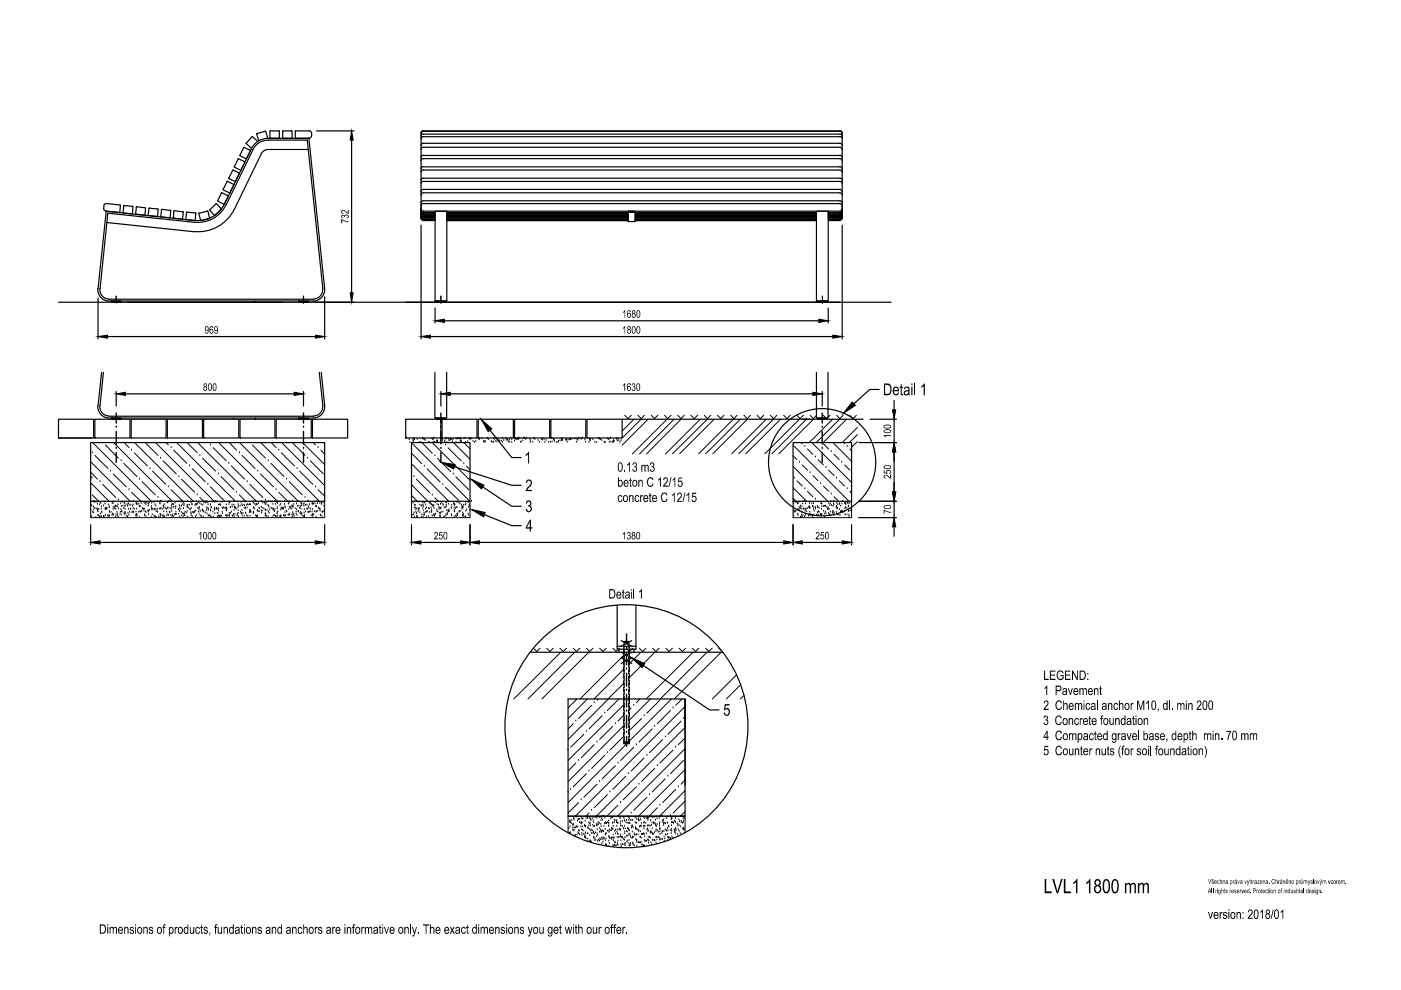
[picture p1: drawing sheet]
<svg xmlns="http://www.w3.org/2000/svg" width="297mm" height="210mm" viewBox="0 0 297 210" stroke-linecap="round" stroke-linejoin="round" font-family="sans-serif">
<!-- layer: 0 -->
<g fill="none" stroke="#000" stroke-width=".25">
<path d="M48.1 38.5l-.8 1.6M48.2 38.4l-.1 .1M48.3 38.5l1.3 .6-.9 1.8-1.3-.6M49.3 36.1l1.5 .6-.9 1.8-1.3-.6M49.3 36.1l-.8 1.8M50.4 33.7l1.5 .6-.8 1.8-1.4-.8M50.5 33.7l-.8 1.6M50.9 32.9v.1M51.6 31.3l-.7 1.6M51.8 31.2l-.2 .1M51.8 31.3l1.3 .6-.9 1.8-1.3-.7M52.2 30.3v.1"/>
<path d="M52.2 30.5l1.1 .9M53.3 31.6l-5.8 11.7M53.6 31.7l-5.7 11.8M54.4 28.4l.5 1.5M54.7 30l-1.2-1.1-1.3 1.4M56.2 27.8l.6 1.5M56.2 27.8l-1.8 .6M56.8 29.3a4 4 0 0 0-3.5 2.2M56.8 29.7a3.6 3.6 0 0 0-3.2 2M56.8 31.7l-.7 .2-.7 .7-5.7 11.8M56.9 29.3h8.7M56.9 29.7h8.3l3.3 31.5"/>
<path d="M56.9 31.7h8.5M57.3 27.7l-.1 1.6h2l-.1-1.6M57.4 27.8h1.7M60 27.7l-.1 .1M60 27.8h1.8M61.8 27.7l.1 1.6h-2v-1.5M62.6 27.8v1.5M62.7 27.7l-.1 .1M62.7 27.8h2.9M65.5 29.3l3.3 31.9M65.6 27.7l.4 .3v.2M66 28.8l-.2 .4-.2 .1"/>
<path d="M66.1 28.2v.6M67.1 27.8h8M74.5 29.7v32.4M89.7 28.9l-.4 .3-.1 .2M89.7 37.7l-.4 .3-.1 .2M89.7 32.9l-.2 .1-.3 .4M89.7 27.7l-.4 .3-.1 .2 .1 18.1M89.7 27.8h88.4M89.7 29h88.4M89.7 33h88.4M89.7 37.8h88.4M178.1 28.9l.4 .3 .1 .2"/>
<path d="M178.1 37.7l.4 .3 .1 .2M178.1 32.9l.4 .3 .1 .2M178.1 27.7l.4 .3 .1 .2v18.1M178.6 30.9l-.1-.3-.4-.2h-88.4h-.2l-.3 .5M178.6 31.7l-.1-.2-.4-.3h-88.4l-.2 .1-.3 .4M178.6 34.1l-.1-.2-.4-.3h-88.4l-.2 .1-.3 .4M178.6 36.5l-.1-.2-.4-.2h-88.4h-.2l-.3 .4M178.6 39l-.1-.3-.4-.2h-88.4h-.2l-.3 .5M178.6 28.3l-.1-.3-.4-.2h-88.4l-.4 .2-.1 .3M178.6 28.9l-.3-.4-.2-.1h-88.4l-.2 .1-.3 .4M178.6 35.8l-.3-.4h-.2l-88.4-.1-.2 .1-.3 .4M22.1 43.6l-.1 .8 .4 .3"/>
<path d="M22.6 43.2l-.5 .2-.1 .2M22.6 43.2l2.9 .3-.1 1.6-3-.3M22.7 47.2l18.4 1.9M26.2 43.6l1.9 .2M26.2 43.7l-.1 1.5 2 .2 .1-1.5M28.1 43.7l.1 .1M30.8 44l-.1 1.6-2-.2 .2-1.5 1.9 .2M31.7 44.1l-.2 .1M31.7 44.1l1.8 .2-.1 1.6-2-.2 .2-1.5M34.2 44.5l1.9 .1M34.2 44.5l-.1 1.5 2 .2v-1.6M36.9 44.8l-.2 1.5 2 .2 .1-1.6"/>
<path d="M37 44.6l-.1 .1M37 44.7l1.8 .2M39.7 44.9l-.3 1.7 2 .2M39.7 45l1.7 .2M41.4 46.8l-18.9-2-1.7 16.4M41.4 45.1l.1 .1M41.5 45.3l-.1 1.5M42.2 45.2l-.1 .1M43.9 44.7l.2 .1M44 44.8l-1.8 .4M44.1 44.9l.4 1.4-2 .5-.3-1.5M45.8 43.2h.1"/>
<path d="M45.8 43.3l-1.3 1.2 1 1.2 1.4-1.4-1-1M46.9 40.9l1.5 .7-.9 1.7M46.9 40.9l-.8 1.7 1.4 .7M47.3 40.1v.1M47.6 43.3a6.2 6.2 0 0 1-6.2 3.4M47.9 43.5a6.5 6.5 0 0 1-6.6 3.6l-18.4-1.9-1.7 16a1.92 1.92 0 0 0 1.9 2.2M49.7 44.3a8.5 8.5 0 0 1-8.6 4.8M89.2 44.2l.1 .3 .4 .2M89.2 44.6l.1 .3 .4 .2M89.2 44.8l.1 .3 .4 .2M89.2 44.9l.1 .3 .4 .2h2.5M89.2 45.1l.1 .2 .4 .3"/>
<path d="M89.2 45.2l.1 .2 .4 .3 2.5-.1M89.2 45.4l.1 .2 .4 .3M89.2 45.5l.1 .2 .4 .3M89.2 45.7l.1 .2 .4 .3h2.5M89.2 45.7l.1 .3 .4 .2M89.2 45.9l.1 .3 .4 .2M89.2 46l.1 .3 .4 .2h2.5M89.2 44.5l.1 .3 .4 .2 2.5 .1M89.2 46.2l.1 .3 .4 .2M89.3 47.7v24.2M89.7 45.2h2.5M89.7 45.4h2.5"/>
<path d="M89.7 45.7h2.5M89.7 45.9h2.5M89.7 46h2.5M89.7 46.3h2.5M89.7 46.6h2.5M89.7 46.8h2.5M89.7 44.8h88.4M92.2 44.8h2.5v19h-2.5zM94.7 45.2h38.5M94.7 45.4h38.5M94.7 45.6h38.5M94.7 45.7h38.5"/>
<path d="M94.7 45.9h38.5M94.7 46h38.5M94.7 46.2h38.5M94.7 46.3h38.5M94.7 46.5h38.5M94.7 46.6h38.5M94.7 46.8h38.5M133.2 44.8h1.5v2.2h-1.5zM134.7 45.1h38.4h-38.4M134.7 45.2h38.4M134.7 45.4h38.4M134.7 45.6h38.4"/>
<path d="M134.7 45.7h38.4M134.7 45.9h38.4M134.7 46h38.4M134.7 46.2h38.4M134.7 46.3h38.4M134.7 46.5h38.4M134.7 46.6h38.4M134.7 46.8h38.4M134.7 45l-40 .1M173.1 44.8h2.5v19h-2.5zM175.6 45.2h2.5M175.6 45.4h2.5"/>
<path d="M175.6 45.7h2.5M175.6 45.9h2.5M175.6 46h2.5M175.6 46.3h2.5M175.6 46.6h2.5M175.6 46.8h2.5M178.6 44.2l-.3 .5h-.2M178.6 44.6l-.3 .4-.2 .1M178.6 44.8l-.3 .5h-.2M178.6 44.9l-.3 .4-.2 .1h-2.5M178.6 45.1l-.3 .4-.2 .1M178.6 45.2l-.3 .4-.2 .1-2.5-.1"/>
<path d="M178.6 45.4l-.3 .4-.2 .1M178.6 45.5l-.3 .4-.2 .1M178.6 45.7l-.3 .4-.2 .1h-2.5M178.6 45.7l-.3 .4-.2 .1M178.6 45.9l-.3 .5h-.2M178.6 46l-.3 .4-.2 .1h-2.5M178.6 46.2l-.3 .5h-.2M178.6 44.5l-.3 .5h-.2l-2.5 .1M178.6 43.7l-.1-.3-.4-.2h-88.4h-.2l-.3 .5M178.6 41.4l-.1-.3-.4-.2h-88.4h-.2l-.3 .5M178.6 43.1l-.1-.3-.4-.2h-88.4l-.4 .2-.1 .3M178.6 40.6l-.1-.2-.4-.2h-88.4l-.4 .2-.1 .2"/>
<path d="M178.6 47.7v24.2M12.4 64.1h176.5M20.8 61.2a2.39 2.39 0 0 0 2.3 2.6M20.8 63.2v8.7M21.5 78.9l-.7 7.1M21.9 78.9l-.7 7.1a1.97 1.97 0 0 0 1.9 2.2M22.8 71.4h44.1M23.2 63.4h43.3M23.7 63.8h2v.3h-2zM24.6 63.1h.1M24.6 63.5h.1M24.6 64h.1"/>
<path d="M24.6 62.8v.2M24.6 63.1v.3M24.6 63.6v.3M24.6 64v.2M54.1 64.1h.1M63.4 63.8h2v.3h-2zM64.3 63.1h.1M64.3 63.5h.1M64.3 64h.1M64.3 62.8v.2M64.3 63.2v.2M64.3 63.7v.2"/>
<path d="M64.3 64.1v.2M67.7 78.9l.8 7.1M68.1 78.9l.7 7.1M68.4 61.2a1.97 1.97 0 0 1-2 2.2M68.8 61.2a2.39 2.39 0 0 1-2.4 2.6h-43.2M68.8 62.9v9M91.3 71.4h85.3M92.2 78.9v9.7h2.5v-9.7M92.2 65.3v3.2M92.5 63.8h2v.3h-2zM93.5 63.1h.1M93.5 63.5h.1"/>
<path d="M93.5 64h.1M93.5 62.8v.2M93.5 63.2v.2M93.5 63.7v.2M93.5 64.1v.2M94.2 68h79.4M173.1 78.9v9.7h2.5v-9.7M173.4 63.8h1.9v.3h-1.9zM174.4 63.1h.1M174.4 63.5h.1M174.4 64h.1M174.4 62.8v.2"/>
<path d="M174.4 63.2v.2M174.4 63.7v.2M174.4 64.1v.2M175.6 65.3v3.2M12.4 88.9h7.5v4h-7.5zM12.4 92.9h7.1M19.2 93.8h49.6v12.5h-49.6zM20.1 88.9h7.5v4h-7.5zM20.8 86a2.39 2.39 0 0 0 2.3 2.6M23.2 88.3h43.3M23.7 88.6h2v.3h-2zM24 88.9h.1"/>
<path d="M24.6 83v3.1M26.6 83.5h35.8M27.8 88.9h7.4v4h-7.4zM35.5 88.9h7.4v4h-7.4zM43.2 88.9h7.4v4h-7.4zM49.6 88.9h.1M50.9 88.9h7.4v4h-7.4zM54.1 88.9h.1M58.5 88.9h7.5v4h-7.5zM63.4 88.6h2v.3h-2zM64.3 83v3.1M66.3 88.9h7.4v4h-7.4z"/>
<path d="M68.4 86a1.97 1.97 0 0 1-2 2.2M68.8 86a2.39 2.39 0 0 1-2.4 2.6h-43.2M86 88.9h7.5v4h-7.5zM87.2 93.8h12.5v12.5h-12.5zM92.5 88.6h1.9v.3h-1.9zM93.5 88.9h.1M93.5 83v3.1M93.7 88.9h7.4v4h-7.4zM95.5 83.5h76.8M96.3 99l12.2 3.9h2M101.4 88.9h7.4v4h-7.4zM103.9 91.2l4.6 5.8h2"/>
<path d="M109.1 88.9h7.4v4h-7.4zM116.8 88.9h7.4v4h-7.4zM124.5 88.9h7.4v4h-7.4zM131.9 88.9h51.1M168.1 93.8h12.5v12.5h-12.5zM170.9 88.9h.1M173.4 88.6h1.9v.3h-1.9zM174.3 83v3.1M178.1 88.9h.1M182.1 93.8h8M184.5 88.9h5.6M186.4 82.6h-2l-3.4 3"/>
<path d="M189.6 84.9v2M189.6 88.9v4.9M189.6 95.8v8.5M19.2 111.2v4.3M19.5 101.3h.1M21.2 115h45.6M54.2 106.3h.1M68.8 111.2v4.3M87.2 111.2v4.3M89.2 115h8.5M99.7 111.2v4.3M99.9 106.3h.1"/>
<path d="M101.6 115h64.6M102.4 103.2l6.1 4.1h2M102.7 109.1l5.8 2.3h2M168.1 111.2v4.3M170.1 115h8.5M176.8 106.3h.1M180.6 111.2v4.3M182 106.3h8.1M182 109.8h8.1M189.6 106.3v3.5M189.6 111.7v2M112.4 138.3h40.8"/>
<path d="M130.9 128.3v9.4h3.9v-9.4M130.9 137h1M131.2 137.7v.6M131.7 138.3l2.2 1.2-2.2 1.2M131.7 135.8l2.2 1.2M132.2 137v1.1M132.2 138.6v1M132.3 138.3h.1M132.3 136.1h1M132.3 136.1v1.1M132.3 137.7v1M132.3 139.1v1"/>
<path d="M132.4 137h.9M133.3 138.3h.1M133.3 136.1v1.1M133.3 137.7v1M133.3 139.1v1M133.4 137v1.1M133.4 138.6v1M133.8 137h1M133.9 138.3l-2.2 1.2 2.2 1.2M133.9 135.8l-2.2 1.2M134.4 137.7v.6M120.4 148.2h24.8v24.8h-24.8z"/>
<path d="M132.2 140v1M132.2 141.4v1M132.2 142.9v.9M132.2 144.3v.9M132.2 145.7v.9M132.2 147.1v2.1M132.2 149.6v1M132.2 151.1v.9M132.2 152.5v.9M132.2 153.9v.9M132.2 155.3v1M132.2 156.7v1h1.2v-1"/>
<path d="M132.3 157.3h1M132.3 140.5v1M132.3 142v.9M132.3 143.4v.9M132.3 144.8v.9M132.3 146.2v1M132.3 147.6v1M132.3 149v1M132.3 150.5v.9M132.3 151.9v1M132.3 153.3v.9M132.3 154.7v1"/>
<path d="M132.3 156.2v1.1M133.3 140.5v1M133.3 142v.9M133.3 143.4v.9M133.3 144.8v.9M133.3 146.2v1M133.3 147.6v1M133.3 149v1M133.3 150.5v.9M133.3 151.9v1M133.3 153.3v.9M133.3 154.7v1"/>
<path d="M133.3 156.2v1.1M133.4 140v1M133.4 141.4v1M133.4 142.9v.9M133.4 144.3v.9M133.4 145.7v.9M133.4 147.1v2.1M133.4 149.6v1M133.4 151.1v.9M133.4 152.5v.9M133.4 153.9v.9M133.4 155.3v1"/>
<path d="M136.4 141.1l14.1 9.4h1.9M145.2 148.3v18.2"/>
<circle cx="174.3" cy="98" r="11.4"/>
<circle cx="132.8" cy="154" r="25.8"/>
</g>
<g fill="none" stroke="#000" stroke-width=".3">
<path d="M24.6 90.6h.1M24.6 95.1h.1M24.6 87.6v2.1M24.6 91.5v2.7M24.6 96v2M64.3 90.6h.1M64.3 95.1h.1M64.3 87.6v2.1M64.3 91.5v2.7M64.3 96v2M93.5 90.6h.1M93.5 95.1h.1"/>
<path d="M93.5 87.6v2.1M93.5 91.5v2.6M93.5 96v2M174.3 90.6h.1M174.3 95.1h.1M174.3 87.6v2.1M174.3 91.5v2.6M174.3 96v2M132.8 137.4h.1M132.8 134.4v2.1M132.8 138.3v2.7M132.8 155.3h.1"/>
<path d="M132.8 150.8h.1M132.8 146.3h.1M132.8 141.8h.1M132.8 142.7v2.7M132.8 147.2v2.7M132.8 151.7v2.7M132.8 156.2v2"/>
</g>
<!-- layer: SRAFY -->
<g fill="none" stroke="#000" stroke-width=".21">
<path d="M19.2 97.9l8.4 8.3M19.6 96h.1M19.6 93.8l12.4 12.4M20.1 96.5l2.8 2.8M22.4 94.3l2.7 2.8M23.5 99.9h.1M24.1 93.8l12.4 12.4M25.7 97.7h.1M26.2 98.2l2.8 2.8M26.3 93.8l1 1.1M27.9 95.4h.1M28.4 96l2.8 2.8"/>
<path d="M28.5 93.8l12.4 12.4M30.8 93.8l2.7 2.7M31.8 99.3h.1M32.3 99.9l2.8 2.8M33 93.8l12.4 12.4M34 97.1h.1M34.6 97.7l2.8 2.8M35.2 93.8l.5 .5M36.3 94.9h.1M36.8 95.4l2.8 2.8M37.5 93.8l12.4 12.4M39.7 93.8l2.1 2.2"/>
<path d="M40.2 98.8h.1M40.7 99.3l2.8 2.8M41.9 93.8l12.4 12.4M42.4 96.5h.1M42.9 97.1l2.8 2.8M44.6 94.3h.1M45.2 94.9l2.8 2.8M46.4 93.8l12.4 12.4M48.5 98.2h.1M48.6 93.8l1.6 1.6M49.1 98.8l2.8 2.8M50.8 96h.1"/>
<path d="M50.8 93.8l12.4 12.4M51.3 96.5l2.8 2.8M53.5 94.3l2.8 2.8M54.7 99.9h.1M55.3 93.8l12.4 12.4M56.9 97.7h.1M57.4 98.2l2.8 2.8M57.5 93.8l1 1.1M59.1 95.4h.1M59.6 96l2.8 2.8M59.7 93.8l9.1 9.1M62 93.8l2.7 2.7"/>
<path d="M63 99.3h.1M63.5 99.9l2.8 2.8M64.2 93.8l4.6 4.7M65.2 97.1h.1M65.8 97.7l2.8 2.8M66.4 93.8l.5 .5M67.4 94.9h.1M68 95.4l.8 .9M68.6 93.8l.2 .3M86.1 92.9h.1M86.7 93.2h.1M86.9 93.8h.1"/>
<path d="M87.2 98.3l8 8M87.2 93.9l12.4 12.4M87.2 96.1l2.2 2.2M87.5 93.4h.1M87.6 93.8h.1M87.6 93h.1M87.7 93.5h.1M87.9 93.2h.1M88.4 93.2h.1M88.9 93.8h.1M89.2 93.8h.1M89.5 93.8l2.2 2.3"/>
<path d="M89.6 92.9h.1M89.6 93h.1M89.9 93.2h.1M90 98.8h.1M90.1 93.2h.1M90.1 93.4h.1M90.6 99.4l2.7 2.8M90.8 93.8h.1M91 93.8h.1M91.6 93h.1M91.7 93.8l8 8M91.7 93.2h.1"/>
<path d="M91.8 93.8h.1M91.8 93.2h.1M92 92.9h.1M92.2 93.7h.1M92.2 96.6h.1M92.6 93.7h.1M92.6 93.5h.1M92.7 93.7h.1M92.8 93.5h.1M92.8 97.2l2.7 2.8M92.8 93.8h.1M93.4 93.1h.1"/>
<path d="M93.5 93.5h.1M93.5 93h.1M93.8 93.2h.1M93.9 93.5h.1M94.2 93.7h.1M94.4 93.4h.1M94.4 94.4h.1M94.5 92.9h.1M94.7 93h.1M94.7 93.8h.1M95 94.9l2.8 2.8M95.1 93.1h.1"/>
<path d="M95.2 93.3h.1M95.2 93.5h.1M95.5 93h.1M95.5 93.3h.1M95.8 93.2h.1M95.9 93.7h.1M96.1 93.2h.1M96.1 93.8l3.6 3.6M96.7 93.1h.1M96.7 93.8h.1M96.9 93.1h.1M97.1 92.9h.1"/>
<path d="M97.2 93h.1M97.5 93h.1M97.6 93.6h.1M97.7 93.2h.1M97.7 93.5h.1M97.7 93h.1M97.8 93.6h.1M98.3 98.3h.1M98.3 93.8l1.4 1.4M98.4 93h.1M98.6 92.9h.1M98.7 93.8h.1"/>
<path d="M98.9 98.8l.8 .8M99.2 93.7h.1M99.4 93h.1M99.6 92.9h.1M99.7 93.2h.1M99.7 93.1h.1M100 93h.1M100.3 93.6h.1M100.6 93.8h.1M100.9 93.6h.1M101.4 93h.1M101.6 93h.1"/>
<path d="M101.6 93.2h.1M102.2 93h.1M102.5 93.6h.1M102.6 93.8h.1M102.8 93.6h.1M102.9 93.7h.1M103.3 92.9h.1M103.3 93h.1M103.6 93.2h.1M104.1 93.6h.1M104.3 93.8h.1M104.6 93.8h.1"/>
<path d="M104.6 93.7h.1M104.7 93h.1M104.8 93.2h.1M105 92.9h.1M105.1 93.6h.1M105.3 93h.1M105.4 93.7h.1M105.6 93.2h.1M105.8 93.5h.1M106 93.5h.1M106.3 93.5h.1M106.5 93.8h.1"/>
<path d="M106.6 92.9h.1M106.8 93.4h.1M107.3 93h.1M107.3 93.1h.1M107.5 93.5h.1M107.5 93.2h.1M107.7 93.3h.1M107.9 93.7h.1M108 93.2h.1M108 93.8h.1M108.3 92.9h.1M108.5 93.2h.1"/>
<path d="M108.5 93.8h.1M109.1 93.5h.1M109.2 93h.1M109.3 93.1h.1M109.5 93.2h.1M109.7 93h.1M109.8 93.1h.1M109.9 93.2h.1M109.9 92.9h.1M110.2 93h.1M110.4 93.8h.1M110.4 93.7h.1"/>
<path d="M110.8 93.5h.1M111 92.9h.1M111.2 93h.1M111.5 93.2h.1M111.5 92.9h.1M112.4 93.2h.1M112.4 93.8h.1M112.4 93.4h.1M112.9 93.8h.1M113.2 93h.1M113.4 93.2h.1M114.1 93.4h.1"/>
<path d="M114.4 93.8h.1M114.9 93.2h.1M115 93.3h.1M115.1 93h.1M115.4 93.2h.1M115.5 93.8h.1M115.8 93.4h.1M116.3 93.8h.1M116.7 93.8h.1M117.1 93.7h.1M117.1 93h.1M117.3 93.2h.1"/>
<path d="M117.4 93.3h.1M117.4 93.2h.1M117.6 93.6h.1M118 93.8h.1M118.3 93.8h.1M118.4 93.5h.1M118.7 93.5h.1M119 93.4h.1M119 93h.1M119.3 93.4h.1M119.3 93.2h.1M119.9 93.3h.1"/>
<path d="M120.1 93.4h.1M120.1 93.3h.1M120.3 93.8h.1M120.4 93.2h.1M120.7 93.3h.1M120.9 93.2h.1M121 93h.1M121.2 93.2h.1M121.8 93.1h.1M122.1 93h.1M122.2 93.8h.1M122.4 93.3h.1"/>
<path d="M122.5 93.3h.1M122.6 92.9h.1M123 93h.1M123.2 93.2h.1M123.5 92.9h.1M124 93.3h.1M124.2 93.8h.1M124.9 93.8h.1M124.9 93h.1M125 93.4h.1M125.1 93.5h.1M125.2 93.2h.1"/>
<path d="M125.7 93.2h.1M126.2 93.8h.1M126.5 93.8h.1M126.9 93h.1M127 92.9h.1M127.2 93.2h.1M127.3 93.2h.1M127.6 93.4h.1M128.1 93.8h.1M128.2 93.8h.1M128.3 93.8h.1M128.9 93h.1"/>
<path d="M128.9 93.2h.1M129.1 93.2h.1M129.2 93.8h.1M129.5 92.9h.1M129.5 93.7h.1M129.8 93.8h.1M130 93.6h.1M130 93.8h.1M130.1 93.4h.1M130.2 93.5h.1M130.7 93.2h.1M130.8 93h.1"/>
<path d="M130.9 93.5h.1M131.1 93.2h.1M131.2 93.5h.1M131.4 93.8h.1M131.7 93.4h.1M132.5 88l.6 .8 .8-.8M134.4 88.9l-2.5 2.5M135.3 88l.7 .8 .7-.8M135.9 88.9l-4 4M137.4 88.9l-5.5 5.5M138.1 88l.7 .8 .7-.8M140.9 88l.7 .8 .7-.8"/>
<path d="M141.4 88.9l-7.3 7.4M142.9 88.9l-7.3 7.4M143.7 88l.7 .8 .7-.8M144.4 88.9l-7.3 7.4M146.5 88l.7 .8 .7-.8M148.5 88.9l-7.4 7.4M149.3 88l.7 .8 .7-.8M149.9 88.9l-7.3 7.3M151.4 88.9l-7.3 7.3M152.1 88l.7 .8 .7-.8M154.9 88l.7 .8 .7-.8M155.5 88.9l-7.4 7.3"/>
<path d="M157 88.9l-7.4 7.3M157.7 88l.7 .8 .7-.8M158.5 88.9l-7.4 7.3M160.5 88l.7 .8 .7-.8M162.5 88.9l-7.3 7.3M163.3 88l.7 .8 .7-.8M164 88.9l-7.4 7.3M165.5 88.9l-7.4 7.3M166.2 88l.6 .8 .8-.8M168.1 98.9l7.4 7.4M168.1 94.4l11.9 11.9M168.1 96.6l.9 .8"/>
<path d="M169 88l.6 .8 .7-.8M169.5 98h.1M169.5 88.9l-7.3 7.3M169.8 93.8l.3 .3M170.1 98.6l1.1 1.1M170.6 94.6h.1M171 88.9l-7.3 7.3M171.2 95.2l1.1 1.1M171.7 88l.8 .8 .6-.8M172.1 93.8l8.5 8.5M172.5 88.9l-7.4 7.3M172.9 96.9h.1"/>
<path d="M173.4 97.4l1.2 1.2M174.5 88l.8 .8 .7-.8M174.6 94.1l1.1 1.1M175.1 99.1h.1M175.7 99.7l1.1 1.1M176.2 95.7h.1M176.5 88.9l-5 4.9M176.6 93.8l4 4M176.8 96.3l1.1 1.1M177.4 88l.7 .8 .7-.8M178 88.9l-5 4.9M178.5 98h.1"/>
<path d="M178.9 93.8l.2 .3M179.1 98.6l1.1 1.1M179.5 88.9l-5 4.9M179.6 94.6h.1M180.2 95.2l.4 .4M180.2 88l.7 .8 .7-.8M181.8 90.6l-3.2 3.2M181.8 92.1l-1.8 1.7M181.8 93.6l-1.2 1.2M19.2 106.8h.1M19.2 102.3l3.9 4M19.2 100.1l1.5 1.5"/>
<path d="M19.3 108.2h.1M19.3 107.2h.1M19.4 109.5h.1M19.5 107.3h.1M19.6 104.9l1.3 1.4M19.6 108.6h.1M19.8 106.3h.1M19.8 108.1h.1M19.8 107.5h.1M19.8 108.7h.1M20 106.5h.1M20 107.8h.1"/>
<path d="M20.1 106.4h.1M20.3 109.7h.1M20.4 106.5h.1M20.4 107.9h.1M20.6 108h.1M20.7 106.9h.1M20.7 108.4h.1M20.7 108.1h.1M20.7 109.3h.1M20.8 108.5h.1M20.9 106.4h.1M20.9 109.4h.1"/>
<path d="M21 108h.1M21.1 107h.1M21.1 109.6h.1M21.2 102.1h.1M21.2 109.6h.1M21.3 106.6h.1M21.3 109h.1M21.4 106.8h.1M21.5 107.9h.1M21.5 107.5h.1M21.5 109.5h.1M21.5 108.7h.1"/>
<path d="M21.6 108.6h.1M21.8 102.7l2.8 2.8M21.9 107.3h.1M21.9 109.5h.1M22 109.5h.1M22.1 109.7h.1M22.1 106.4h.1M22.3 106.9h.1M22.3 108.1h.1M22.3 107.8h.1M22.4 109.3h.1M22.4 107.8h.1"/>
<path d="M22.6 107.8h.1M22.6 108h.1M22.6 107.9h.1M22.9 109.4h.1M23 107h.1M23.1 109.6h.1M23.2 107.4h.1M23.2 107.7h.1M23.2 108.7h.1M23.2 109.3h.1M23.2 108.4h.1M23.5 108.6h.1"/>
<path d="M23.7 109.2h.1M23.8 106.7h.1M23.8 109h.1M24 106.8h.1M24 109.1h.1M24 108h.1M24 107.6h.1M24 100.5l2.8 2.7M24 109.2h.1M24 106.4h.1M24.3 107.8h.1M24.3 107.6h.1"/>
<path d="M24.4 107.3h.1M24.5 109.6h.1M24.6 108h.1M24.6 107.4h.1M24.6 109.2h.1M24.8 107.4h.1M24.8 108.7h.1M24.8 109.4h.1M24.8 107.5h.1M24.9 109.1h.1M25 107h.1M25.1 109.6h.1"/>
<path d="M25.1 106h.1M25.1 107.9h.1M25.4 109h.1M25.5 108.6h.1M25.6 106.8h.1M25.7 108h.1M25.7 109.2h.1M25.7 107.4h.1M25.7 108.4h.1M25.9 108.6h.1M26 106.4h.1M26 107.3h.1"/>
<path d="M26.2 107.8h.1M26.3 108.9h.1M26.3 106.7h.1M26.4 109.1h.1M26.5 107.4h.1M26.5 106.8h.1M26.5 108.6h.1M26.5 108h.1M26.5 107.3h.1M26.6 108.9h.1M26.8 109.4h.1M27 107h.1"/>
<path d="M27 107.3h.1M27 109.6h.1M27.1 109.6h.1M27.1 108.8h.1M27.2 106.8h.1M27.3 108h.1M27.3 109.2h.1M27.3 103.8h.1M27.4 107.1h.1M27.5 108.6h.1M27.6 107.9h.1M27.7 107.1h.1"/>
<path d="M27.7 108h.1M27.9 104.4l1.9 1.8M28 108.7h.1M28 106.4h.1M28.1 107.3h.1M28.2 108.6h.1M28.2 107h.1M28.2 107.8h.1M28.3 108.5h.1M28.3 108.7h.1M28.3 106.3h.1M28.5 108h.1"/>
<path d="M28.7 109.4h.1M28.8 108.6h.1M28.9 106.8h.1M28.9 107h.1M28.9 109.1h.1M29 107.9h.1M29 109.2h.1M29 109.5h.1M29.1 106.9h.1M29.4 106.9h.1M29.4 108.6h.1M29.5 107.3h.1"/>
<path d="M29.6 101.6h.1M29.6 109.7h.1M29.6 107.5h.1M29.7 108.5h.1M29.7 107.4h.1M29.8 108.6h.1M29.9 106.8h.1M29.9 106.4h.1M30 108.4h.1M30.1 102.1l2.8 2.8M30.2 107.8h.1M30.2 107.9h.1"/>
<path d="M30.4 108h.1M30.5 108.4h.1M30.6 106.7h.1M30.6 107.9h.1M30.6 109.2h.1M30.7 109.4h.1M30.8 106.7h.1M30.8 108.5h.1M30.9 107h.1M30.9 109.5h.1M30.9 108.7h.1M31.1 106.7h.1"/>
<path d="M31.4 108.2h.1M31.4 107.3h.1M31.4 106.8h.1M31.5 108.5h.1M31.5 109.1h.1M31.5 106.9h.1M31.6 106.6h.1M31.7 108.2h.1M31.9 106.4h.1M32.1 107.4h.1M32.1 109.7h.1M32.1 107.8h.1"/>
<path d="M32.2 106.7h.1M32.2 107.9h.1M32.2 108.1h.1M32.3 109.2h.1M32.4 108h.1M32.5 106.5h.1M32.6 109.4h.1M32.7 108h.1M32.8 106.4h.1M32.8 109.7h.1M32.8 108.1h.1M32.9 107h.1"/>
<path d="M32.9 109.5h.1M33.1 107.3h.1M33.1 108h.1M33.1 108.5h.1M33.1 109.7h.1M33.3 106.4h.1M33.4 108.6h.1M33.4 108h.1M33.4 106.3h.1M33.5 105.5h.1M33.7 109.6h.1M33.9 106.7h.1"/>
<path d="M33.9 106.4h.1M33.9 107.9h.1M34 109.1h.1M34 106.8h.1M34 109.5h.1M34 109.2h.1M34 106l.2 .2M34.1 107.8h.1M34.1 109.2h.1M34.4 108h.1M34.5 109.5h.1M34.6 107.4h.1"/>
<path d="M34.6 109.4h.1M34.7 107.3h.1M34.7 108.5h.1M34.7 107.5h.1M34.8 109.7h.1M34.8 107.8h.1M34.8 107h.1M34.9 109.5h.1M35.1 107.8h.1M35.3 108h.1M35.3 109.4h.1M35.3 108.6h.1"/>
<path d="M35.5 106.6h.1M35.6 107.9h.1M35.6 109.1h.1M35.6 107.7h.1M35.7 103.2h.1M35.7 109.3h.1M35.8 106.4h.1M35.9 106.3h.1M35.9 108.6h.1M36 108.7h.1M36.1 107.8h.1M36.2 109.2h.1"/>
<path d="M36.3 103.8l2.4 2.4M36.3 108h.1M36.4 107.2h.1M36.4 108.4h.1M36.4 109.7h.1M36.4 107.6h.1M36.5 106.9h.1M36.5 109.2h.1M36.6 109.4h.1M36.6 107h.1M36.8 107.6h.1M36.8 107h.1"/>
<path d="M36.8 109.5h.1M37 109.1h.1M37.1 106.7h.1M37.2 107.9h.1M37.2 107.5h.1M37.2 109.1h.1M37.3 107.5h.1M37.3 108.6h.1M37.4 109.1h.1M37.8 106.4h.1M37.8 108.1h.1M37.9 109h.1"/>
<path d="M37.9 108.1h.1M37.9 101h.1M38 107.2h.1M38 107.8h.1M38.1 108.4h.1M38.1 109.6h.1M38.1 107.3h.1M38.3 108h.1M38.4 106.3h.1M38.4 108.7h.1M38.5 107.3h.1M38.5 106.4h.1"/>
<path d="M38.5 101.6l2.8 2.8M38.5 109.4h.1M38.7 108.9h.1M38.7 107h.1M38.8 109.5h.1M38.9 106.6h.1M38.9 107.8h.1M38.9 109h.1M39 107.3h.1M39 106.9h.1M39.1 108.9h.1M39.1 109.2h.1"/>
<path d="M39.2 109.3h.1M39.2 108.6h.1M39.6 108.8h.1M39.7 107.2h.1M39.7 108.4h.1M39.7 107.5h.1M39.7 109.6h.1M39.8 106.4h.1M39.8 107.6h.1M39.8 107.1h.1M40 107.8h.1M40.2 107.1h.1"/>
<path d="M40.3 108h.1M40.3 108.1h.1M40.4 108.7h.1M40.5 106.6h.1M40.5 109.4h.1M40.6 107.8h.1M40.6 109h.1M40.7 107h.1M40.8 108.7h.1M40.8 109.5h.1M40.9 106.4h.1M41 108.7h.1"/>
<path d="M41.1 108.8h.1M41.2 108.6h.1M41.3 108.6h.1M41.4 107.2h.1M41.4 108.4h.1M41.4 109.6h.1M41.5 106.9h.1M41.6 107h.1M41.6 109.3h.1M41.7 106.4h.1M41.7 107h.1M41.8 104.9h.1"/>
<path d="M41.9 106.9h.1M42 107.8h.1M42.1 106.6h.1M42.1 108.5h.1M42.2 107.8h.1M42.2 109h.1M42.2 108h.1M42.2 107.6h.1M42.4 106.8h.1M42.4 105.5l.8 .7M42.5 108.4h.1M42.5 109.4h.1"/>
<path d="M42.7 107h.1M42.7 109.5h.1M42.9 108.1h.1M43 108.4h.1M43 108.2h.1M43 107.1h.1M43.1 108.4h.1M43.1 109.6h.1M43.2 108.6h.1M43.2 106.7h.1M43.5 106.4h.1M43.5 108.7h.1"/>
<path d="M43.6 106.6h.1M43.6 106.5h.1M43.7 106.4h.1M43.8 106.5h.1M43.8 108.2h.1M43.9 107.7h.1M43.9 109h.1M43.9 107.8h.1M44.1 102.7h.1M44.1 106.6h.1M44.1 107h.1M44.2 108.2h.1"/>
<path d="M44.2 109.3h.1M44.2 107.9h.1M44.3 109.4h.1M44.4 109.4h.1M44.6 107.1h.1M44.6 107h.1M44.6 103.2l2.8 2.8M44.7 108.4h.1M44.7 108.1h.1M44.7 109.6h.1M44.7 107.6h.1M44.9 107.7h.1"/>
<path d="M45 106.5h.1M45.1 108.6h.1M45.3 106.4h.1M45.3 109.7h.1M45.4 108.2h.1M45.5 106.5h.1M45.5 107.7h.1M45.5 108h.1M45.6 108.9h.1M45.6 106.4h.1M45.8 106.4h.1M45.8 108h.1"/>
<path d="M45.9 107.8h.1M46 106.5h.1M46.1 108.8h.1M46.1 109.6h.1M46.1 107.9h.1M46.2 108.9h.1M46.3 100.5h.1M46.3 107.1h.1M46.4 108.3h.1M46.4 107.9h.1M46.4 109.5h.1M46.4 109.4h.1"/>
<path d="M46.6 107h.1M46.7 109.5h.1M46.7 107h.1M46.7 109.4h.1M46.8 107.1h.1M46.9 101l2.7 2.8M46.9 109.5h.1M47.1 106.5h.1M47.1 107.7h.1M47.1 108.6h.1M47.2 108.9h.1M47.2 107.8h.1"/>
<path d="M47.3 107.6h.1M47.5 107.8h.1M47.6 106.4h.1M47.8 109.3h.1M47.8 107.8h.1M48 107h.1M48 108.2h.1M48 108.3h.1M48 109.5h.1M48 107.7h.1M48.1 107.9h.1M48.1 109.3h.1"/>
<path d="M48.3 109.4h.1M48.6 107h.1M48.6 106.5h.1M48.6 109.5h.1M48.6 108.8h.1M48.6 109.2h.1M48.6 106.6h.1M48.8 106.5h.1M48.8 107.6h.1M48.9 108.9h.1M48.9 107.6h.1M49.1 108.6h.1"/>
<path d="M49.2 107.1h.1M49.2 107.5h.1M49.2 109.4h.1M49.4 109.5h.1M49.5 109.1h.1M49.6 107.1h.1M49.6 106.4h.1M49.6 108.3h.1M49.7 109.5h.1M49.7 107.5h.1M49.8 107.8h.1M49.8 109.1h.1"/>
<path d="M49.8 107.6h.1M50 107.8h.1M50.1 107.9h.1M50.2 104.4h.1M50.3 109.4h.1M50.3 109h.1M50.4 106.4h.1M50.5 107.6h.1M50.5 108.9h.1M50.5 107h.1M50.5 108.3h.1M50.6 107.3h.1"/>
<path d="M50.6 109.5h.1M50.8 104.9l1.3 1.3M50.9 107.3h.1M51 108.6h.1M51.1 106.5h.1M51.1 108.8h.1M51.2 108.9h.1M51.3 107h.1M51.3 109h.1M51.3 108.2h.1M51.4 109.4h.1M51.4 107.3h.1"/>
<path d="M51.5 108.9h.1M51.5 106.4h.1M51.7 107.1h.1M51.8 107.8h.1M51.8 109.5h.1M51.9 107.2h.1M52 106.4h.1M52 108.8h.1M52 107.9h.1M52.1 107.6h.1M52.1 108.9h.1M52.3 109.3h.1"/>
<path d="M52.3 107.1h.1M52.4 102.1h.1M52.4 107.7h.1M52.5 107h.1M52.5 109.5h.1M52.6 107.1h.1M52.9 108.7h.1M52.9 107h.1M53 108.2h.1M53 102.7l2.8 2.8M53 109.4h.1M53 108.6h.1"/>
<path d="M53 108.3h.1M53.1 107h.1M53.1 108.4h.1M53.2 108.7h.1M53.5 106.4h.1M53.6 106.5h.1M53.7 108.9h.1M53.7 106.4h.1M53.7 108.6h.1M53.7 107.8h.1M53.7 106.7h.1M53.8 107.6h.1"/>
<path d="M53.8 108.8h.1M54 107.9h.1M54 106.9h.1M54.2 109.3h.1M54.3 107.2h.1M54.3 106.9h.1M54.3 109.5h.1M54.4 107h.1M54.4 109.6h.1M54.5 109.5h.1M54.5 107h.1M54.6 108.2h.1"/>
<path d="M54.6 108.4h.1M54.6 109.4h.1M54.8 106.8h.1M54.9 108.4h.1M54.9 107.7h.1M54.9 108.5h.1M55 107.9h.1M55.2 100.5l2.8 2.7M55.4 106.3h.1M55.4 107.6h.1M55.4 108.4h.1M55.5 108.8h.1"/>
<path d="M55.5 106.4h.1M55.6 108.4h.1M55.7 106.7h.1M55.7 107.8h.1M56 107.9h.1M56 106.6h.1M56.2 106.6h.1M56.2 106.9h.1M56.2 109.3h.1M56.2 108.9h.1M56.3 108.1h.1M56.3 108.2h.1"/>
<path d="M56.3 106h.1M56.3 109.4h.1M56.3 109h.1M56.4 107h.1M56.5 109.5h.1M56.6 106.6h.1M56.6 108.2h.1M56.8 107.2h.1M56.9 109.5h.1M56.9 108.5h.1M56.9 107.3h.1M57 106.4h.1"/>
<path d="M57 107.6h.1M57.1 108.8h.1M57.1 108.1h.1M57.4 106.5h.1M57.4 106.4h.1M57.5 107.8h.1M57.7 107.8h.1M57.7 106.4h.1M57.7 109.7h.1M57.9 106.9h.1M57.9 108.1h.1M57.9 107.9h.1"/>
<path d="M58 109.3h.1M58 108h.1M58.1 108.4h.1M58.2 109.3h.1M58.2 108.5h.1M58.3 106.3h.1M58.3 108h.1M58.4 107h.1M58.4 109.5h.1M58.5 103.8h.1M58.5 109.5h.1M58.7 106.3h.1"/>
<path d="M58.7 106.6h.1M58.8 107.5h.1M58.8 108.7h.1M58.8 109h.1M58.8 107.9h.1M58.8 106.8h.1M58.9 109.5h.1M58.9 108.5h.1M59.1 104.4l1.9 1.8M59.4 106.4h.1M59.4 107.2h.1M59.4 109.5h.1"/>
<path d="M59.5 106.9h.1M59.5 108.1h.1M59.5 109.7h.1M59.6 109.3h.1M59.6 107.8h.1M59.7 107.8h.1M59.9 107.9h.1M60 107.7h.1M60 107.8h.1M60.1 109.3h.1M60.1 107.9h.1M60.2 109.3h.1"/>
<path d="M60.3 107h.1M60.4 106.3h.1M60.4 107.5h.1M60.4 108.7h.1M60.4 109.5h.1M60.5 107.7h.1M60.6 109.3h.1M60.7 108.4h.1M60.7 101.6h.1M60.8 108.5h.1M61.1 109.2h.1M61.2 106.9h.1"/>
<path d="M61.3 108.1h.1M61.3 106.7h.1M61.3 109.3h.1M61.3 109h.1M61.3 106.3h.1M61.3 102.1l2.8 2.8M61.4 107.6h.1M61.4 109.1h.1M61.6 107.8h.1M61.7 107.5h.1M61.8 107.9h.1M61.9 107.3h.1"/>
<path d="M61.9 109.1h.1M61.9 109.6h.1M62 106.3h.1M62 107.5h.1M62 107.4h.1M62.1 108.7h.1M62.1 109.3h.1M62.2 107.5h.1M62.3 109.1h.1M62.3 107h.1M62.4 109.5h.1M62.6 107.9h.1"/>
<path d="M62.8 109h.1M62.8 108.5h.1M62.9 106.8h.1M62.9 108.1h.1M62.9 109.2h.1M63.1 107.3h.1M63.2 108.4h.1M63.3 106.3h.1M63.3 108.5h.1M63.4 107.3h.1M63.5 107.8h.1M63.6 108.9h.1"/>
<path d="M63.7 107.4h.1M63.8 108.7h.1M63.8 107.9h.1M63.8 106.7h.1M63.8 109h.1M63.9 107.2h.1M63.9 106.8h.1M64 108.9h.1M64.1 109.3h.1M64.3 107h.1M64.3 109.5h.1M64.4 107.3h.1"/>
<path d="M64.5 106.8h.1M64.5 108.8h.1M64.5 109.6h.1M64.5 108.1h.1M64.6 109.3h.1M64.6 109.7h.1M64.7 105.5h.1M64.8 107.1h.1M64.8 108.5h.1M65.1 107.1h.1M65.1 107.9h.1M65.2 108h.1"/>
<path d="M65.2 106l.2 .2M65.3 106.3h.1M65.3 108.7h.1M65.4 107.4h.1M65.4 108.6h.1M65.5 107.8h.1M65.6 107h.1M65.7 108.6h.1M65.7 108.5h.1M65.8 107.9h.1M66 109.3h.1M66.2 106.8h.1"/>
<path d="M66.2 108.6h.1M66.2 108h.1M66.2 107h.1M66.3 109.2h.1M66.3 109.5h.1M66.3 106.8h.1M66.4 109.1h.1M66.5 106.9h.1M66.5 109.2h.1M66.7 108.5h.1M66.8 106.8h.1M66.9 103.2h.1"/>
<path d="M67 107.4h.1M67 107.3h.1M67 108.6h.1M67 109.7h.1M67.1 108.4h.1M67.1 107.4h.1M67.2 106.3h.1M67.3 106.8h.1M67.4 108.4h.1M67.4 103.8l1.4 1.4M67.5 107.7h.1M67.6 107.9h.1"/>
<path d="M67.7 107.9h.1M67.8 106.8h.1M67.9 108h.1M67.9 108.4h.1M67.9 109.2h.1M68 109.3h.1M68.2 106.7h.1M68.2 107h.1M68.2 109.5h.1M68.3 108.5h.1M68.4 108.6h.1M68.5 106.6h.1"/>
<path d="M68.7 107.3h.1M68.7 108.6h.1M68.7 108.2h.1M68.8 106.2v3.6h-49.6v-3.5M87.2 109.6h.1M87.2 106.7h.1M87.2 108.7h.1M87.2 106.3v3.5h12.5v-3.5M87.2 102.8l3.5 3.5M87.2 105l1.3 1.3M87.5 109.2h.1M87.6 106.7h.1"/>
<path d="M87.7 109.1h.1M87.8 101.1h.1M87.8 108.7h.1M87.8 107.1h.1M87.8 107.7h.1M87.9 109.7h.1M88 106.3h.1M88.1 107.2h.1M88.1 107.7h.1M88.2 108h.1M88.2 108.6h.1M88.3 108.9h.1"/>
<path d="M88.3 101.6l2.8 2.8M88.3 109.4h.1M88.4 107.9h.1M88.4 109.7h.1M88.5 109.6h.1M88.6 106.5h.1M88.6 108.4h.1M88.7 107.9h.1M88.8 108.2h.1M88.9 107.8h.1M89 108.7h.1M89 107.1h.1"/>
<path d="M89.3 107.3h.1M89.4 109.7h.1M89.5 107.2h.1M89.5 109.2h.1M89.6 107.9h.1M89.6 106.6h.1M89.7 109.5h.1M89.7 107.1h.1M89.7 107.5h.1M89.8 108.3h.1M89.9 108.8h.1M89.9 106.7h.1"/>
<path d="M89.9 109.2h.1M90 109.2h.1M90 106.5h.1M90.3 108.7h.1M90.3 107h.1M90.3 107.9h.1M90.4 107.7h.1M90.4 109.6h.1M90.5 108.5h.1M90.6 108.4h.1M90.8 107.8h.1M90.9 109.5h.1"/>
<path d="M91 106.7h.1M91 108.7h.1M91.1 107.9h.1M91.3 106.5h.1M91.3 106.9h.1M91.4 107.7h.1M91.4 108.6h.1M91.5 107h.1M91.5 108.2h.1M91.5 108.6h.1M91.6 109.4h.1M91.7 107.3h.1"/>
<path d="M91.7 105h.1M91.8 107.1h.1M91.8 107.4h.1M91.8 109.4h.1M92 107.2h.1M92 109.1h.1M92 107.8h.1M92.1 109.5h.1M92.2 109.2h.1M92.2 105.5l.7 .8M92.2 106.6h.1M92.3 109h.1"/>
<path d="M92.6 108.1h.1M92.7 108.6h.1M92.7 107h.1M92.8 106.3h.1M92.8 108.5h.1M93 107.1h.1M93 107.6h.1M93.1 108h.1M93.2 108.8h.1M93.3 107.7h.1M93.3 109.3h.1M93.3 109.7h.1"/>
<path d="M93.3 109.5h.1M93.4 106.9h.1M93.4 108.9h.1M93.4 107.9h.1M93.5 107.7h.1M93.6 106.7h.1M93.6 108.6h.1M93.9 108.6h.1M93.9 106.9h.1M93.9 102.7h.1M94 107.2h.1M94.1 109.6h.1"/>
<path d="M94.2 107.6h.1M94.2 109.6h.1M94.4 103.3l2.8 2.8M94.5 107.7h.1M94.5 109.4h.1M94.5 106.6h.1M94.6 107.1h.1M94.6 106.6h.1M94.6 109.1h.1M94.6 107.4h.1M94.7 106.5h.1M94.7 108.3h.1"/>
<path d="M94.8 108.8h.1M94.9 109.1h.1M95 106.4h.1M95 108.4h.1M95.1 108.5h.1M95.1 106.9h.1M95.1 108.4h.1M95.2 108.1h.1M95.3 108.4h.1M95.7 107.6h.1M95.8 109.4h.1M95.8 107.1h.1"/>
<path d="M95.8 109.1h.1M95.8 107.8h.1M96.1 100.5h.1M96.1 106.5h.1M96.2 106.8h.1M96.3 108.5h.1M96.3 106.9h.1M96.3 107.7h.1M96.3 107.2h.1M96.3 109.7h.1M96.4 108.2h.1M96.4 108.5h.1"/>
<path d="M96.4 107h.1M96.5 109.4h.1M96.6 107.9h.1M96.6 101.1l2.8 2.8M96.7 107.6h.1M96.7 109.5h.1M96.9 109.1h.1M96.9 107.6h.1M96.9 106.5h.1M97 109.3h.1M97 109h.1M97.3 106.6h.1"/>
<path d="M97.3 108.6h.1M97.5 108.4h.1M97.5 106.8h.1M97.8 107.1h.1M97.9 107.6h.1M98 107.9h.1M98 107.8h.1M98.1 108.8h.1M98.1 107.6h.1M98.1 109.3h.1M98.1 107.3h.1M98.2 109.3h.1"/>
<path d="M98.2 109.6h.1M98.2 107.6h.1M98.3 107.1h.1M98.3 109h.1M98.6 109.7h.1M98.6 107.1h.1M98.7 109.5h.1M98.8 108.4h.1M98.8 106.8h.1M98.9 108.1h.1M99.2 106.5h.1M99.2 109h.1"/>
<path d="M99.4 107.6h.1M99.4 106.4h.1M99.4 109.2h.1M99.4 106.5h.1M99.5 107h.1M99.5 107.3h.1M99.6 108.2h.1M168.1 106.3v3.5h12.5v-3.5M168.1 103.4l2.9 2.9M168.1 105.6l.7 .7M168.2 106.8h.1M168.3 106.3h.1"/>
<path d="M168.3 107.5h.1M168.3 108.2h.1M168.3 109.4h.1M168.3 108.7h.1M168.4 101.4h.1M168.4 108.4h.1M168.6 106.5h.1M168.6 108.5h.1M168.7 108.4h.1M168.9 106.5h.1M169 101.9l1.1 1.2M169 106.7h.1"/>
<path d="M169.1 109h.1M169.2 106.8h.1M169.2 108.1h.1M169.2 109.3h.1M169.4 106.5h.1M169.5 108.1h.1M169.5 107.6h.1M169.7 109.7h.1M169.7 107.8h.1M169.7 107.3h.1M169.8 109.6h.1M169.8 109.7h.1"/>
<path d="M170 109.2h.1M170 107.4h.1M170 108h.1M170.1 108.7h.1M170.1 109.6h.1M170.2 106.8h.1M170.2 109.4h.1M170.3 106.3h.1M170.3 107.9h.1M170.5 108h.1M170.6 109.5h.1M170.6 106.3h.1"/>
<path d="M170.6 103.6h.1M170.7 108.4h.1M170.8 106.8h.1M170.8 108.1h.1M170.8 109.3h.1M170.9 107.9h.1M171 108.5h.1M171.2 107.9h.1M171.2 104.2l1.1 1.1M171.4 109.4h.1M171.4 107.6h.1M171.6 106.8h.1"/>
<path d="M171.6 109.1h.1M171.7 107.4h.1M171.7 108.6h.1M171.7 107.8h.1M171.7 100.2h.1M171.7 109.4h.1M171.7 109.2h.1M171.9 109.2h.1M172.1 106.8h.1M172.2 109.4h.1M172.3 109.3h.1M172.3 107.3h.1"/>
<path d="M172.3 109.7h.1M172.3 107.4h.1M172.3 100.8l1.1 1.1M172.5 106.8h.1M172.5 108h.1M172.6 109.2h.1M172.6 107.6h.1M172.6 108.4h.1M172.9 105.9h.1M172.9 107.6h.1M172.9 107.9h.1M173.1 109.2h.1"/>
<path d="M173.3 107.4h.1M173.3 108.7h.1M173.4 107.6h.1M173.4 109.2h.1M173.5 108.5h.1M173.7 107.8h.1M173.7 108.6h.1M173.9 109.2h.1M173.9 109.1h.1M174 102.5h.1M174.1 106.8h.1M174.2 108h.1"/>
<path d="M174.2 109.4h.1M174.2 109.2h.1M174.2 109.1h.1M174.2 107.4h.1M174.2 106.9h.1M174.6 107.4h.1M174.6 103.1l1.1 1.1M174.6 108.4h.1M174.8 107.4h.1M174.8 109h.1M174.8 109.7h.1M175 107.3h.1"/>
<path d="M175 108.6h.1M175.1 107.3h.1M175.1 109h.1M175.3 107.6h.1M175.4 108h.1M175.6 108.1h.1M175.6 107.8h.1M175.6 108.9h.1M175.7 106.8h.1M175.8 108h.1M175.8 109.2h.1M175.9 109.2h.1"/>
<path d="M175.9 107.2h.1M176.1 106.8h.1M176.1 109.3h.1M176.1 108.6h.1M176.1 106.3h.1M176.2 104.8h.1M176.3 107.2h.1M176.5 108.8h.1M176.6 108.4h.1M176.6 107.3h.1M176.7 108.6h.1M176.7 106.8h.1"/>
<path d="M176.7 109.1h.1M176.8 107.1h.1M176.8 108.7h.1M176.8 109.2h.1M176.8 105.3l1 1M177.3 107.6h.1M177.3 107.4h.1M177.4 101.4h.1M177.4 108.7h.1M177.4 106.7h.1M177.4 107.5h.1M177.5 107.9h.1"/>
<path d="M177.5 109.2h.1M177.6 107.8h.1M177.6 107h.1M177.8 109.2h.1M177.9 101.9l1.2 1.2M178 107h.1M178 108h.1M178 106.8h.1M178.1 109.3h.1M178.2 107.3h.1M178.2 108.5h.1M178.3 108.6h.1"/>
<path d="M178.5 106.9h.1M178.5 108.5h.1M178.5 108.4h.1M178.6 106.3h.1M178.6 108.6h.1M178.7 108.7h.1M179.1 106.7h.1M179.1 108.4h.1M179.1 107.9h.1M179.2 109.1h.1M179.2 106.8h.1M179.3 107.6h.1"/>
<path d="M179.3 109.2h.1M179.3 106.8h.1M179.3 107h.1M179.5 107.8h.1M179.6 103.6h.1M179.7 106.7h.1M179.8 109.2h.1M179.9 107.5h.1M179.9 107.3h.1M179.9 108.3h.1M180 108.5h.1M180 109.7h.1"/>
<path d="M180 106.8h.1M180 109.3h.1M180.2 106.7h.1M180.2 104.2l.4 .3M180.3 108.3h.1M180.5 108.4h.1M180.5 108h.1M113.1 137.4l.7 .7 .7-.7M115.9 137.4l.7 .7 .7-.7M118.7 137.4l.7 .7 .7-.7M118.9 138.3l-10 9.9M121.5 137.4l.7 .7 .7-.7"/>
<path d="M121.8 138.3l-9.9 9.9M124.3 137.4l.7 .7 .7-.7M124.8 138.3l-9.9 9.9M127.1 137.4l.7 .7 .7-.7M129.9 137.4l.7 .7 .8-.7M132.3 138.8l-9.3 9.4M132.8 137.4l.6 .7 .8-.7M135.6 137.4l.7 .7 .6-.7M135.9 138.3l-2.6 2.5M138.3 137.4l.8 .7 .6-.7M138.9 138.3l-5.6 5.5M141.2 137.4l.7 .7 .7-.7"/>
<path d="M144 137.4l.7 .7 .7-.7M146.8 137.4l.7 .7 .7-.7M146.9 138.3l-9.9 9.9M149.6 137.4l.7 .7 .7-.7M149.9 138.3l-9.9 9.9M152.4 137.4l.4 .4M152.9 138.3l-9.9 9.9M120.4 159h.1M121.5 153.4l-1.1 1.1M122.1 152.9h.1M122.3 148.2l-1.9 1.9M123.8 155.7l-2.8 2.7"/>
<path d="M124.3 155.1h.1M124.5 148.2l-4.1 4.1M125.4 149.5l-2.7 2.8M126 149h.1M126 157.9l-2.8 2.8M126.6 157.3h.1M126.8 148.2l-.2 .2M127.7 151.8l-2.8 2.7M128.2 151.2h.1M128.8 159.6h.1M129 148.2l-8.6 8.6M129.9 154l-2.8 2.8"/>
<path d="M130.5 153.4h.1M131.2 148.2l-2.4 2.5M132.1 156.2l-2.8 2.8M132.3 141.8l-6.4 6.4M132.3 144.8l-3.4 3.4M132.3 149.3l-11.9 11.9M132.3 153.8l-11.9 11.9M132.3 151.6l-1.3 1.3M132.9 157.7l-12.5 12.5M133.4 148.2l-.1 .2M133.8 150.1l-.5 .5M134.4 149.5h.1"/>
<path d="M134.4 158.4l-2.8 2.8M134.9 157.9h.1M135.7 148.2l-.8 .8M136 152.3l-2.7 2.7M136.6 151.8h.1M137.9 148.2l-4.6 4.6M138.3 154.5l-2.8 2.8M138.8 154h.1M139.9 148.4l-2.7 2.8M140.5 156.8l-2.8 2.8M141.1 156.2h.1M142.2 150.7l-2.8 2.7"/>
<path d="M142.4 148.2l-9.1 9.1M142.7 150.1h.1M142.7 159l-2.8 2.8M143.3 158.4h.1M144.4 152.9l-2.8 2.8M144.6 148.2l-1.3 1.3M144.9 152.3h.1M145.2 149.8l-23.2 23.2M145.2 154.2l-18.8 18.8M145.2 158.7l-14.3 14.3M145.2 156.5l-1.4 1.4M156.2 143.1l-5.2 5.1"/>
<path d="M157 145.2l-3 3M157.7 147.5l-.7 .7M120.4 176.6v-3.6h24.8v3.6M120.4 167.9h.1M120.6 175.7h.1M120.8 174.4h.1M120.8 176.6h.1M120.8 174.1h.1M120.9 175.3h.1M120.9 174h.1M120.9 176.6h.1M120.9 176.8h.1"/>
<path d="M120.9 174.4h.1M121 167.4h.1M121.2 174h.1M121.2 174.6h.1M121.4 174.9h.1M121.5 175.5h.1M121.5 176h.1M121.5 175h.1M121.6 173.6h.1M121.6 174.8h.1M121.7 176h.1M121.7 173.6h.1"/>
<path d="M121.7 177.2h.1M121.7 173.9h.1M121.7 176.2h.1M121.8 175.5h.1M122 177.1h.1M122 173.2h.1M122 175.5h.1M122.1 161.8l-1.7 1.7M122.1 173.3h.1M122.2 175.2h.1M122.3 175.5h.1M122.3 177.1h.1"/>
<path d="M122.5 174.1h.1M122.5 175.3h.1M122.6 176.6h.1M122.6 173.8h.1M122.7 176.8h.1M122.7 173.8h.1M122.7 176.1h.1M122.7 161.2h.1M122.7 170.2l-2.3 2.2M122.8 176.2h.1M122.9 177h.1M122.9 173.7h.1"/>
<path d="M122.9 174.4h.1M123.1 175.3h.1M123.1 174.6h.1M123.2 169.6h.1M123.3 173.5h.1M123.3 174.4h.1M123.3 174.7h.1M123.4 175.9h.1M123.4 176.7h.1M123.4 177.2h.1M123.4 173.7h.1M123.4 176h.1"/>
<path d="M123.4 174.5h.1M123.5 175.3h.1M123.6 173.6h.1M123.7 176.2h.1M123.7 176.9h.1M123.9 177.6h.1M124 175h.1M124 175.2h.1M124 177.3h.1M124 176.9h.1M124.1 174.1h.1M124.1 177.4h.1"/>
<path d="M124.1 175.3h.1M124.1 175.2h.1M124.2 176.6h.1M124.2 177.7h.1M124.2 173.6h.1M124.3 164l-2.8 2.8M124.5 176.8h.1M124.5 173.3h.1M124.6 173.5h.1M124.6 175.5h.1M124.6 178.4h.1M124.6 176.8h.1"/>
<path d="M124.6 177.9h.1M124.7 175.7h.1M124.8 175.1h.1M124.8 174.4h.1M124.9 163.5h.1M124.9 172.4l-.7 .6M124.9 173.5h.1M125 174.7h.1M125 175.9h.1M125.1 177.1h.1M125.1 178.3h.1M125.1 173.4h.1"/>
<path d="M125.1 174.6h.1M125.2 175.1h.1M125.2 173.8h.1M125.3 176.2h.1M125.3 178.5h.1M125.3 173.9h.1M125.3 176h.1M125.4 178.6h.1M125.4 176.7h.1M125.4 171.8h.1M125.6 173.6h.1M125.6 176.2h.1"/>
<path d="M125.7 175h.1M125.7 176.6h.1M125.8 174.1h.1M125.8 175.3h.1M125.9 176.5h.1M125.9 177.6h.1M125.9 174.4h.1M125.9 176.7h.1M125.9 177.7h.1M125.9 173.3h.1M126 178.2h.1M126 176.9h.1"/>
<path d="M126.1 175.2h.1M126.2 177.7h.1M126.2 176.6h.1M126.3 173.3h.1M126.3 178.2h.1M126.5 175h.1M126.5 173.5h.1M126.5 174.9h.1M126.5 177.4h.1M126.6 174.7h.1M126.6 176.8h.1M126.6 175.1h.1"/>
<path d="M126.6 166.3l-2.8 2.7M126.6 175.9h.1M126.7 177.1h.1M126.7 178.3h.1M126.8 173.2h.1M126.8 178.1h.1M126.8 174.4h.1M126.9 174.9h.1M127.1 174.6h.1M127.1 178.3h.1M127.1 173.3h.1M127.1 176.4h.1"/>
<path d="M127.1 175.6h.1M127.1 165.7h.1M127.2 177.9h.1M127.2 173.4h.1M127.3 178h.1M127.3 176h.1M127.4 174.8h.1M127.4 174h.1M127.4 176.4h.1M127.5 175.2h.1M127.5 176.5h.1M127.6 177.7h.1"/>
<path d="M127.6 173.6h.1M127.6 178.9h.1M127.6 176.2h.1M127.6 173.1h.1M127.7 178h.1M127.8 173.9h.1M127.8 176.2h.1M127.8 177.6h.1M127.8 178.5h.1M127.9 176.3h.1M128 173h.1M128 178h.1"/>
<path d="M128.1 175.2h.1M128.1 177.7h.1M128.2 173.4h.1M128.2 174.7h.1M128.2 160.1l-2.8 2.8M128.3 174.6h.1M128.3 175.8h.1M128.4 177.1h.1M128.4 179.1h.1M128.4 174.4h.1M128.4 178.3h.1M128.4 176.8h.1"/>
<path d="M128.5 174.6h.1M128.5 177.9h.1M128.6 174.6h.1M128.6 176.8h.1M128.6 179.2h.1M128.6 179.3h.1M128.8 174.4h.1M128.8 168.5l-2.8 2.8M128.8 176.2h.1M129 174.1h.1M129 174.6h.1M129 175.1h.1"/>
<path d="M129.1 175.2h.1M129.1 174.6h.1M129.1 178.3h.1M129.1 177.4h.1M129.1 176.5h.1M129.1 176.2h.1M129.1 179.4h.1M129.2 177.7h.1M129.2 177.5h.1M129.2 178.9h.1M129.3 176h.1M129.3 167.9h.1"/>
<path d="M129.4 177.8h.1M129.5 173.6h.1M129.5 176.1h.1M129.6 173.3h.1M129.7 176.1h.1M129.7 175.6h.1M129.7 177.7h.1M129.7 178h.1M129.8 177.6h.1M129.8 175.8h.1M129.9 173.4h.1M129.9 174.6h.1"/>
<path d="M129.9 174.4h.1M130 175.8h.1M130 179.3h.1M130 177h.1M130 175.2h.1M130 178.3h.1M130 177.7h.1M130.1 179.5h.1M130.2 177.7h.1M130.3 174.4h.1M130.3 173.9h.1M130.3 179.3h.1"/>
<path d="M130.3 179.1h.1M130.3 176.3h.1M130.3 178.5h.1M130.4 174h.1M130.5 178.7h.1M130.5 162.3l-2.8 2.8M130.5 176h.1M130.5 176.8h.1M130.6 179.3h.1M130.7 174h.1M130.7 174.4h.1M130.8 175.2h.1"/>
<path d="M130.8 174.3h.1M130.8 176.4h.1M130.8 179.2h.1M130.9 177.6h.1M130.9 176h.1M130.9 178.8h.1M130.9 174.5h.1M130.9 176.8h.1M131 174.6h.1M131 178.3h.1M131 179.2h.1M131 161.8h.1"/>
<path d="M131 170.7l-2.3 2.3M131.1 176.9h.1M131.1 177.5h.1M131.2 176h.1M131.4 175.9h.1M131.4 177.5h.1M131.4 173.6h.1M131.5 173.4h.1M131.5 174.6h.1M131.5 176.1h.1M131.6 175.8h.1M131.6 175.1h.1"/>
<path d="M131.6 170.2h.1M131.6 177h.1M131.6 174.2h.1M131.6 177.4h.1M131.7 178.3h.1M131.7 179.1h.1M131.7 175.2h.1M131.7 179.7h.1M131.7 179.5h.1M131.7 177.6h.1M131.9 177.4h.1M132 174.2h.1"/>
<path d="M132 175.2h.1M132 179.1h.1M132 177.7h.1M132.2 173.3h.1M132.2 175.8h.1M132.2 175.7h.1M132.2 178h.1M132.3 179.1h.1M132.3 173.5h.1M132.4 174h.1M132.4 178.1h.1M132.4 175.2h.1"/>
<path d="M132.5 176.4h.1M132.5 174.1h.1M132.5 176.8h.1M132.5 177.6h.1M132.5 179h.1M132.5 178.8h.1M132.5 175.7h.1M132.5 179.3h.1M132.7 164.6l-2.8 2.8M132.7 174.4h.1M132.8 177.3h.1M132.8 173.9h.1"/>
<path d="M132.8 176.3h.1M132.9 178.6h.1M133 174.6h.1M133 178.3h.1M133 176.4h.1M133.1 175.7h.1M133.1 177.3h.1M133.2 173.3h.1M133.2 174.6h.1M133.2 176h.1M133.2 164h.1M133.2 172.9l-.1 .1"/>
<path d="M133.3 175.8h.1M133.3 177h.1M133.3 174h.1M133.4 178.2h.1M133.4 178.9h.1M133.4 179.4h.1M133.4 173.6h.1M133.4 174.5h.1M133.5 176.1h.1M133.5 176.9h.1M133.5 179.2h.1M133.6 174.7h.1"/>
<path d="M133.6 177.2h.1M133.6 173.9h.1M133.6 179.3h.1M133.7 178.8h.1M133.7 177.6h.1M133.8 172.4h.1M133.9 175.5h.1M133.9 175.2h.1M134 174h.1M134 177.7h.1M134 175.2h.1M134.1 176.4h.1"/>
<path d="M134.1 177.6h.1M134.1 175.1h.1M134.2 178.8h.1M134.2 173.9h.1M134.2 177.4h.1M134.2 175.5h.1M134.2 179.1h.1M134.2 177.6h.1M134.5 176.8h.1M134.5 177.1h.1M134.5 179.3h.1M134.7 174.4h.1"/>
<path d="M134.7 173.4h.1M134.7 175.5h.1M134.7 175.7h.1M134.8 177.1h.1M134.8 178h.1M134.8 173.3h.1M134.9 174.5h.1M134.9 175.8h.1M134.9 166.8l-2.8 2.8M135 177h.1M135 178.3h.1M135 178.2h.1"/>
<path d="M135 173.8h.1M135 179.4h.1M135 178.7h.1M135.2 176h.1M135.3 177h.1M135.3 173.7h.1M135.3 174h.1M135.4 178.6h.1M135.4 173.6h.1M135.4 176.1h.1M135.4 176.3h.1M135.5 174.1h.1"/>
<path d="M135.5 166.3h.1M135.6 178.7h.1M135.6 175.3h.1M135.7 177.5h.1M135.7 173.9h.1M135.8 175.1h.1M135.8 176.3h.1M135.8 177.5h.1M135.8 178.8h.1M135.8 173.7h.1M135.9 178.5h.1M135.9 175.2h.1"/>
<path d="M135.9 175.3h.1M135.9 177.7h.1M136 174.6h.1M136 176.9h.1M136.1 179.2h.1M136.1 177h.1M136.2 176.9h.1M136.2 179.1h.1M136.4 176.8h.1M136.4 175.2h.1M136.4 179.3h.1M136.5 173.3h.1"/>
<path d="M136.5 174.5h.1M136.5 176.9h.1M136.5 175.8h.1M136.6 177h.1M136.6 160.7l-2.8 2.8M136.6 178.2h.1M136.6 174.4h.1M136.7 179.4h.1M136.7 175.2h.1M136.7 173.6h.1M136.7 177.5h.1M136.7 178.4h.1"/>
<path d="M136.9 174.6h.1M136.9 178.3h.1M137 173.5h.1M137 176.8h.1M137.1 178.4h.1M137.2 176h.1M137.2 160.1h.1M137.2 169l-2.8 2.8M137.2 173.4h.1M137.3 175.1h.1M137.3 175.8h.1M137.3 173.6h.1"/>
<path d="M137.3 178.1h.1M137.4 173.9h.1M137.4 173.5h.1M137.4 175.1h.1M137.4 176.3h.1M137.4 176.1h.1M137.5 177.5h.1M137.5 178.2h.1M137.5 178.8h.1M137.5 173.4h.1M137.6 178.3h.1M137.6 175.1h.1"/>
<path d="M137.7 177.5h.1M137.7 168.5h.1M137.8 175.2h.1M137.9 176.6h.1M137.9 177.7h.1M137.9 174h.1M137.9 176.3h.1M138 178.7h.1M138 176.4h.1M138.1 175h.1M138.2 173.3h.1M138.2 179.1h.1"/>
<path d="M138.2 174.5h.1M138.2 176.6h.1M138.3 175.7h.1M138.3 176.9h.1M138.3 178.1h.1M138.3 176.8h.1M138.4 173.3h.1M138.5 178.2h.1M138.5 174.6h.1M138.6 174.4h.1M138.6 176.9h.1M138.6 174.7h.1"/>
<path d="M138.7 173.3h.1M138.7 176.6h.1M138.8 178.2h.1M138.8 162.9l-2.8 2.8M138.9 174.6h.1M138.9 178.3h.1M139 173.9h.1M139 174.9h.1M139 175.1h.1M139.1 176.3h.1M139.1 177.5h.1M139.1 178.8h.1"/>
<path d="M139.1 176h.1M139.2 175.2h.1M139.2 173.2h.1M139.2 177.5h.1M139.3 178.1h.1M139.3 174.8h.1M139.3 173.6h.1M139.3 177.6h.1M139.4 176.1h.1M139.4 162.3h.1M139.4 171.3l-1.8 1.7M139.6 176.4h.1"/>
<path d="M139.6 177.5h.1M139.8 173.5h.1M139.8 173.3h.1M139.8 174.8h.1M139.8 175.2h.1M139.8 175.8h.1M139.9 174.4h.1M139.9 177.7h.1M139.9 178.1h.1M139.9 175.7h.1M139.9 176.4h.1M139.9 170.7h.1"/>
<path d="M140 176.9h.1M140 178.1h.1M140 175.9h.1M140.1 173.1h.1M140.2 178h.1M140.3 176.7h.1M140.4 173h.1M140.4 176.3h.1M140.4 174.1h.1M140.5 178h.1M140.5 176.4h.1M140.5 174.4h.1"/>
<path d="M140.5 174.1h.1M140.7 173.8h.1M140.7 174.7h.1M140.7 175h.1M140.8 176.3h.1M140.8 177.5h.1M140.8 174.6h.1M140.8 178.3h.1M141 177.9h.1M141 174.6h.1M141.1 176h.1M141.1 165.1l-2.8 2.8"/>
<path d="M141.1 174.7h.1M141.1 177h.1M141.2 177.1h.1M141.3 176.2h.1M141.3 173.6h.1M141.4 176.1h.1M141.4 173.3h.1M141.5 174.5h.1M141.5 175.7h.1M141.6 176.9h.1M141.6 177.5h.1M141.6 178.1h.1"/>
<path d="M141.6 176.2h.1M141.6 164.6h.1M141.7 175.2h.1M141.8 175.2h.1M141.8 177.6h.1M141.8 175.3h.1M141.9 177.8h.1M141.9 177.7h.1M142.1 176.1h.1M142.2 177.7h.1M142.2 172.9h.1M142.3 176.7h.1"/>
<path d="M142.3 173.8h.1M142.3 173.5h.1M142.4 175h.1M142.4 174.4h.1M142.4 175.8h.1M142.4 176.3h.1M142.5 177.4h.1M142.5 173.6h.1M142.5 174.4h.1M142.7 177.7h.1M142.7 174.4h.1M142.8 174.6h.1"/>
<path d="M143 176h.1M143 174.1h.1M143 176.4h.1M143.1 173.2h.1M143.1 176.5h.1M143.2 174.4h.1M143.2 175.6h.1M143.2 174.3h.1M143.2 173.6h.1M143.3 176.8h.1M143.3 167.4l-2.8 2.8M143.3 175.9h.1"/>
<path d="M143.3 176.1h.1M143.6 174.7h.1M143.7 177h.1M143.7 175.2h.1M143.7 174.8h.1M143.8 175.9h.1M143.8 166.8h.1M143.9 173.8h.1M144 175h.1M144 176.3h.1M144.1 174.2h.1M144.2 176.7h.1"/>
<path d="M144.3 175.3h.1M144.3 173h.1M144.4 174.1h.1M144.5 174.4h.1M144.7 175.8h.1M144.7 174.6h.1M144.8 173.2h.1M144.8 174.4h.1M144.9 175.6h.1M144.9 173.6h.1M144.9 174.1h.1M144.9 175.9h.1"/>
<path d="M144.9 161.2l-2.7 2.8M145 175.7h.1M145 176h.1M145.2 173.6h.1M145.2 163.2l-9.8 9.8M145.2 167.6l-5.4 5.4M145.2 172.1l-.9 .9M145.2 165.4l-.8 .9M145.2 169.9l-2.5 2.5"/>
</g>
<!-- layer: 0 -->
<g fill="#000">
<path d="M72.3 46.5l1.1 .4h.5v.2l-.7-.1-.6-.3v.6h-.3zM72.4 45.7l.4-.2a.27 .27 0 0 0 .3 .2 .27 .27 0 0 0 .2-.2h.4l.3 .3-.2 .4-.3 .1v-.2a.29 .29 0 0 0 .1-.5 .29 .29 0 0 0-.4 .2v.2h-.2a.24 .24 0 0 0-.2-.3 .24 .24 0 0 0-.3 .2 .24 .24 0 0 0 .3 .2l-.2 .2-.3-.2zM72.4 44.6l.5-.1 .8 .7v-.7h.2v.9l-1-.7a.25 .25 0 0 0-.4 .1 .25 .25 0 0 0 .3 .4v.1l-.4-.1zM132.4 69.2l.1-.1v1.6h-.1v-1.2l-.3 .2zM132.5 65.8v1.5h-.1v-1.2l-.3 .3v-.2zM112 95.8h.2v2.5h-.2v-2l-.5 .4v-.3zM132.4 81.3h.1v1.6h-.1v-1.3l-.3 .3zM134 81.4l.2-.1 .4 .1 .1 .3-.2 .3 .2 .2v.5a.4 .4 0 0 1-.5 .2 .4 .4 0 0 1-.3-.4h.2a.28 .28 0 0 0 .4 .1 .28 .28 0 0 0 .1-.4 .28 .28 0 0 0-.4-.1l.1-.2a.25 .25 0 0 0 .3-.2 .25 .25 0 0 0-.3-.3 .25 .25 0 0 0-.2 .3h-.2zM134.2 98.2l.5-.2 .3 .3v.4a.31 .31 0 0 0 .1 .5l-.1 .6-.3 .2h-.3l-.2-.2-.1-.3h.2a.35 .35 0 0 0 .6 .2 .35 .35 0 0 0-.2-.6l-.2-.1v-.2l.2-.1a.29 .29 0 0 0 0-.5 .29 .29 0 0 0-.4 .4l-.2-.1zM137.9 98.2l.5-.2 .3 .2v.5l-.2 .2 .3 .2v.5l-.3 .4-.6-.1-.1-.4h.2l.2 .4 .3-.1 .1-.3a.38 .38 0 0 0-.5-.5l.1-.2a.3 .3 0 0 0 .4-.2 .3 .3 0 0 0-.3-.4 .3 .3 0 0 0-.3 .4l-.2-.1zM187.3 92.2h1.6v.2h-1.2l.2 .3h-.2zM191 81.6l.2-.2v.6h.2v.2h-.2v1.2l.2 .1v.3a.36 .36 0 0 1-.4-.1 .36 .36 0 0 1 0-.4v-1.1h-.2v-.2h.2z"/>
<path d="M195.9 81.4l.2-.1v2.5h-.3v-1.9l-.5 .3v-.3zM42.5 112.8h.2v1.6h-.2v-1.3l-.3 .3zM92.1 112.9l.3-.1 .4 .1v.5l-.6 .8h.7v.2h-.9l.1-.4 .6-.7a.27 .27 0 0 0-.2-.4 .27 .27 0 0 0-.3 .4l-.1-.1zM93.2 112.8h.6v.2h-.5l-.1 .4 .4-.1 .3 .3v.5l-.3 .2a.4 .4 0 0 1-.6-.4h.2a.25 .25 0 0 0 .3 .3 .25 .25 0 0 0 .2-.3v-.1a.24 .24 0 0 0-.2-.3 .24 .24 0 0 0-.3 .2l-.2-.1zM111.7 106.2l.3-.1 .5 .1 .1 .8-.2 .2 .4 .5-.2 .6-.3 .3-.5-.1-.3-.6h.2l.1 .2a.45 .45 0 0 0 .7 .1 .45 .45 0 0 0-.1-.7l-.5-.1 .1-.3 .4-.2-.1-.5a.37 .37 0 0 0-.4 0 .37 .37 0 0 0-.2 .4l-.2-.1zM111.7 101.8l.2-.1h.5l.3 .3v.8l-.9 1.1h1v.2h-1.3v-.4l.9-.9 .1-.5a.39 .39 0 0 0-.4-.4 .39 .39 0 0 0-.3 .5h-.3zM131.2 105.1l.5-.1 .3 .4-.3-.1a.34 .34 0 0 0-.5 0 .34 .34 0 0 0 0 .5v.2a.28 .28 0 0 0 .4 .2 .28 .28 0 0 0 .2-.3h.2l-.3 .5-.3 .1-.3-.2-.1-.9zM132.3 99.7h.2v.3h-.2zM132.4 112.8l.1 1.6h-.1v-1.3l-.4 .3zM133 113l.2-.2h.3l.1 .5a.2 .2 0 0 0-.1 .2 .2 .2 0 0 0 .2 .2l-.1 .5-.3 .2a.28 .28 0 0 1-.3-.2 .28 .28 0 0 1 .1-.3v.2a.28 .28 0 0 0 .5-.1 .28 .28 0 0 0-.4-.4l.1-.2a.26 .26 0 0 0 .3-.2 .26 .26 0 0 0-.2-.3 .26 .26 0 0 0-.3 .3h-.2zM133.4 105h.2v.2l.1-.2a.42 .42 0 0 1 .5 .1 .42 .42 0 0 1 .1 .4v.9h-.2v-.8a.3 .3 0 0 0-.3-.4 .3 .3 0 0 0-.2 .4v.8h-.2zM133 98.5l.6-.5v2h-.2v-1.5l-.4 .2z"/>
<path d="M133.6 101.4l.1-.2v.6h.2v.2h-.2v.9l.2 .1v.2a.29 .29 0 0 1-.3-.1 .29 .29 0 0 1 0-.3v-.8h-.2zM135.3 101.8h.2v.2l.3-.3 .4 .2 .1 1.3h-.2v-.9a.3 .3 0 0 0-.3-.4 .3 .3 0 0 0-.2 .5v.8h-.3zM134.7 105.1l.6-.1 .3 .4h-.3a.33 .33 0 0 0-.4-.2 .33 .33 0 0 0-.2 .5v.2a.32 .32 0 0 0 .3 .3 .32 .32 0 0 0 .4-.3l.2 .1-.4 .5h-.3l-.2-.3-.2-.6zM135.7 105h.2v.2l.2-.2h.2v.3a.28 .28 0 0 0-.4 0 .28 .28 0 0 0 0 .4v.7h-.2zM136 98.6h.1v.1l.5-.2 .2 .3 .2-.3 .4 .1 .1 .3v1.1h-.2v-.9a.27 .27 0 0 0-.3-.3 .27 .27 0 0 0-.1 .4v.8h-.2v-.9a.29 .29 0 0 0-.4-.3 .29 .29 0 0 0-.1 .5v.7h-.2zM137.7 104.6l.2-.1v.5h.2v.2h-.2v1h.2v.3a.34 .34 0 0 1-.4-.5v-.8h-.1zM137.5 101.3l.7-.1 .4 .6-.3-.1a.53 .53 0 0 0-.7-.2 .53 .53 0 0 0-.2 .7l.1 .5 .2 .3h.4l.2-.5 .3 .1-.2 .4-.6 .2-.5-.3-.1-.9zM140 101.2h.1v2h-.2v-1.6l-.4 .3v-.2zM140.4 104.6l.3-.2h.4l.4 .4v.2l-.2 .1-.2-.4-.4-.1-.3 .4v.8l.2 .4h.4l.3-.5 .2 .1-.1 .4-.3 .3-.6-.1-.3-.4-.1-.9zM140.8 101.3l.5-.1 .3 .3v.6l-.8 .8h.8v.3h-1l.2-.5 .6-.6v-.5a.31 .31 0 0 0-.4-.2 .31 .31 0 0 0-.2 .4h-.2zM142.2 101.2h.2l-.5 2h-.2zM142.9 104.4h.1v2h-.1v-1.5l-.4 .3v-.3z"/>
<path d="M143 101.2h.2v2h-.2v-1.6l-.4 .3v-.2zM143.9 101.2h.8v.3h-.7l-.1 .5 .6-.1 .2 .4-.1 .7-.3 .2h-.4l-.2-.5 .2-.1 .1 .4a.46 .46 0 0 0 .5-.3 .46 .46 0 0 0-.1-.5l-.3-.1-.2 .2h-.2zM143.7 104.6l.5-.2 .3 .3v.6l-.7 .9h.8v.2h-1v-.4l.7-.6 .1-.3a.31 .31 0 0 0-.3-.5 .31 .31 0 0 0-.3 .4h-.2zM145.2 104.4h.1l-.4 2.1h-.2zM146 104.4h.1v2h-.1v-1.5l-.5 .3v-.3zM146.8 104.5h.8v.2h-.6l-.1 .5 .5-.1 .3 .5v.5l-.4 .4-.4-.1-.3-.5 .3 .1a.37 .37 0 0 0 .5 .2 .37 .37 0 0 0 0-.6l-.2-.3-.5 .2zM173 112.9l.3-.1 .4 .1v.5l-.6 .8h.7v.2h-.9l.1-.4 .6-.7a.27 .27 0 0 0-.2-.4 .27 .27 0 0 0-.3 .4l-.1-.1zM174.1 112.8h.6v.2h-.5l-.1 .4 .4-.1 .3 .3v.5l-.3 .2a.4 .4 0 0 1-.6-.4h.2a.25 .25 0 0 0 .3 .3 .25 .25 0 0 0 .2-.3v-.1a.24 .24 0 0 0-.2-.3 .24 .24 0 0 0-.3 .2l-.2-.1zM187.4 108.1l1.5 .5v.1l-.8-.1-.6-.3v.6h-.1zM187.4 99.7h.1v.5l.5 .1-.1-.4 .3-.3 .5 .1 .2 .4a.33 .33 0 0 1-.4 .3v-.1a.31 .31 0 0 0 .2-.5 .31 .31 0 0 0-.5 .1l-.2 .1 .2 .4-.8-.1zM187.4 100.8l.6-.1 .7 .5v-.6h.2v.9l-.3-.1-.6-.5a.28 .28 0 0 0-.4 0 .28 .28 0 0 0 .2 .4v.2l-.3-.1-.2-.3zM132 125.1l.2-.1v.5h.2v.2h-.2v1h.2v.2a.31 .31 0 0 1-.4-.1 .31 .31 0 0 1 0-.3v-.8h-.1z"/>
<path d="M134.3 124.9h.2v2h-.2zM135.5 125.4l.6-.5v2h-.2v-1.6l-.3 .3zM153.7 149.3h1v.3h-.8l-.1 .7 .2-.2h.4l.4 .7-.2 .7-.4 .3-.6-.3-.1-.4h.2a.42 .42 0 0 0 .6 .4 .42 .42 0 0 0 .2-.7l-.1-.2-.3-.2-.4 .2h-.2zM221.4 151.8h.6l.2 .3-.2 .5 .3 .3v.5l-.3 .3h-.4l-.2-.1-.2-.4 .2-.1 .2 .4a.38 .38 0 0 0 .5-.3 .38 .38 0 0 0-.5-.4l.1-.2 .3-.3a.29 .29 0 0 0-.2-.4 .29 .29 0 0 0-.4 .4l-.2-.1zM221.5 158.1h.8v.3h-.7l-.1 .5 .5-.1 .3 .3v.6l-.2 .4-.3 .1-.4-.3-.1-.3h.2a.37 .37 0 0 0 .5 .3 .37 .37 0 0 0 .1-.7l-.1-.2-.7 .2zM221.4 142.2h.2v1.7h.7v.3h-.9zM221.4 145.8l.6-.4v1.9h-.2v-1.5l-.3 .3zM221.4 148.7l.4-.2 .5 .2v.6l-.8 1h.8v.2h-1l.1-.4 .6-.8a.34 .34 0 0 0-.1-.6 .34 .34 0 0 0-.4 .4h-.2zM222.6 142.2h1.2v.2h-1v.6h.9v.2h-.9v.7h1v.3h-1.2zM224.2 142.4l.5-.3 .6 .3 .2 .3-.2 .1-.3-.4h-.3l-.3 .1-.2 .5 .1 .7 .4 .3 .6-.3v-.3h-.5v-.2h.7v.7l-.3 .2-.6 .1-.4-.3-.2-1zM223.9 152l.6-.3 .3 .1 .3 .4-.2 .1-.2-.3-.4-.1-.4 .5v.6l.3 .5h.4l.3-.5 .2 .1-.1 .3-.4 .3h-.4l-.4-.4-.1-1zM224 155.1l.6-.2 .5 .3 .1 .3h-.3l-.2-.4h-.4l-.3 .6 .1 .7 .2 .3h.4l.3-.5 .2 .1-.4 .6h-.6l-.3-.4-.1-.9z"/>
<path d="M224 148.7l.7-.2 .4 .4 .1 .2h-.2l-.2-.3-.5-.1-.3 .6v.6l.3 .4h.3l.4-.5 .2 .1-.4 .6h-.5l-.4-.4-.1-.8zM223.9 158.4l.3-.3h.5l.4 .4 .1 .2h-.2l-.2-.3-.3-.1-.5 .4v.6l.2 .5 .5 .1 .3-.5 .2 .1-.5 .6h-.5l-.3-.4-.1-.8zM225.4 148.5h.2v.7l.5-.2 .2 .3 .1 1.2h-.3v-.9a.26 .26 0 0 0-.2-.3 .26 .26 0 0 0-.3 .2v1h-.2zM225.8 142.2h1.1v.2h-.9v.6h.9v.2h-.9v.7h1v.3h-1.2zM226.6 152.3h.2v.2l.3-.3 .4 .2v1.3h-.2v-.9a.3 .3 0 0 0-.3-.4 .3 .3 0 0 0-.2 .5v.8h-.2zM226.7 155.5h.1v.2l.3-.3 .4 .3 .3-.2a.39 .39 0 0 1 .4 .4v1h-.2v-.9a.27 .27 0 0 0-.3-.4 .27 .27 0 0 0-.2 .5v.8h-.2v-.9a.29 .29 0 0 0-.3-.3 .29 .29 0 0 0-.2 .5v.7h-.1zM226.4 145.9h.2l.3 1.2 .3-1.2h.3l-.5 1.4h-.1zM227.3 142.2h.2l.8 1.5v-1.5h.2v2h-.2l-.8-1.6v1.6h-.2zM227.9 149.1h.1v.2l.3-.2a.28 .28 0 0 1 .3-.1 .28 .28 0 0 1 .1 .3l.2-.3 .5 .1v1.4h-.2v-.9a.27 .27 0 0 0-.3-.3 .27 .27 0 0 0-.1 .4v.8h-.2v-1a.29 .29 0 0 0-.4-.2 .29 .29 0 0 0-.1 .5v.7h-.2zM227.9 152.4l.6-.1 .2 .3-.1 .1a.35 .35 0 0 0-.5-.2 .35 .35 0 0 0-.1 .6 .31 .31 0 0 0 .2 .4 .31 .31 0 0 0 .4-.3h.2v.1l-.3 .4h-.3l-.4-.2v-.7zM228.9 145.9h.1v.2l.3-.2 .4 .2 .3-.2h.3l.1 .3v1.1h-.1v-.8a.27 .27 0 0 0-.3-.4 .27 .27 0 0 0-.3 .4v.8h-.2v-.9a.23 .23 0 0 0-.1-.3 .23 .23 0 0 0-.3 .2v1h-.2zM228.9 152.3h.2v.2l.2-.3 .3 .1-.1 .3-.2-.1-.1 .1-.1 1.1h-.2z"/>
<path d="M229.2 158.3l.2-.1v.5h.1v.2h-.1v1h.1v.2a.33 .33 0 0 1-.3-.4v-.8h-.2zM230.3 149.2l.5-.2 .3 .4-.1 .1a.37 .37 0 0 0-.6-.1 .37 .37 0 0 0 0 .5v.2a.28 .28 0 0 0 .4 .2 .28 .28 0 0 0 .2-.3h.2l-.3 .5h-.4l-.2-.1-.1-.3zM230.9 151.9l.2-.1v.5h.2v.2h-.2v.9l.2 .1v.2a.3 .3 0 0 1-.3-.1 .3 .3 0 0 1-.1-.3v-.8h-.1zM231 155.6l.5-.2 .4 .3v.2h-.2a.28 .28 0 0 0-.3-.3 .28 .28 0 0 0-.3 .4v.4l.2 .3h.3l.1-.3h.2l-.2 .5-.3 .1-.4-.3-.1-.4zM231.9 145.9h.2v.2l.3-.2 .4 .1 .1 1.3h-.2v-.9a.29 .29 0 0 0-.4-.3 .29 .29 0 0 0-.1 .4v.8h-.3zM232.1 155.1l.2-.1v.5h.2v.2h-.2v.9l.2 .3a.31 .31 0 0 1-.3 0 .31 .31 0 0 1-.1-.4v-.8h-.2zM232.6 148.5h.1v2h-.1zM233.5 151.8l.4-.1v.2l-.3 .1v.3h.2v.2h-.2v1.2h-.2v-1.2h-.1zM233.2 145.6l.2-.2v.5h.2v.2h-.2v1l.2 .2a.32 .32 0 0 1-.3 0 .32 .32 0 0 1-.1-.4v-.8h-.1zM234.9 149.1h.2v.2l.2-.3 .5 .2v1.3h-.2v-.9a.29 .29 0 0 0-.3-.3 .29 .29 0 0 0-.2 .4v.8h-.2zM234.8 158.3l.2-.1v.5h.2v.2h-.2v1h.2v.2a.33 .33 0 0 1-.4-.4v-.8h-.1zM235.4 158.8l.5-.1 .3 .1v.3l-.2-.2a.24 .24 0 0 0-.3-.1 .24 .24 0 0 0-.1 .4 .24 .24 0 0 0 .3 .1l.4 .2v.4l-.3 .2h-.4l-.3-.4h.2l.1 .2a.27 .27 0 0 0 .5-.2 .27 .27 0 0 0-.4-.2l-.3-.3z"/>
<path d="M235.2 152.3h.2v.8a.28 .28 0 0 0 .2 .4 .28 .28 0 0 0 .3-.3l.1-.9h.1v1.4h-.1v-.2l-.3 .2-.4-.1zM236.4 152.3h.2v.2l.3-.3 .4 .2 .1 1.3h-.2v-.9a.3 .3 0 0 0-.3-.4 .3 .3 0 0 0-.3 .5v.8h-.2zM236.2 149.3l.2-.3h.4l.3 .4-.2 .1a.33 .33 0 0 0-.5-.2 .33 .33 0 0 0-.1 .5v.3a.29 .29 0 0 0 .4 .2 .29 .29 0 0 0 .2-.3h.2l-.2 .4h-.6l-.2-.3zM237 155.5h.2v.2a.24 .24 0 0 1 .1-.3 .24 .24 0 0 1 .3 .1v.2l-.4 .1v1.1h-.2zM237.2 148.5h.2v.7l.2-.1a.4 .4 0 0 1 .5 0 .4 .4 0 0 1 .1 .5v.9h-.2v-.9a.3 .3 0 0 0-.4-.3 .3 .3 0 0 0-.2 .4v.8h-.2zM238.8 155.5h.3l.3 1.1 .3-1.1h.2l-.4 1.4h-.2zM239.7 149.1h.2v.2a.24 .24 0 0 1 .1-.3 .24 .24 0 0 1 .3 .1v.2l-.4 .1v1.1h-.2zM240.2 151.9l.2-.1v.5h.2v.2h-.2v.9l.2 .3a.32 .32 0 0 1-.3-.1 .32 .32 0 0 1-.1-.3v-.8h-.2zM241.1 158.8l.5-.1 .3 .1v.3l-.2-.2a.24 .24 0 0 0-.3-.1 .24 .24 0 0 0-.2 .4 .24 .24 0 0 0 .4 .1h.1a.45 .45 0 0 1 0 .8 .45 .45 0 0 1-.7-.4h.2a.25 .25 0 0 0 .1 .3 .25 .25 0 0 0 .4-.2 .25 .25 0 0 0-.2-.3l-.4-.2zM241.1 148.5h.3l.5 1.7 .4-1.7h.3v2h-.2v-1.7l-.5 1.7h-.1l-.5-1.7v1.7h-.2zM241.3 154.9h.2v2h-.2zM242.5 152.3h.2v.2l.3-.3 .4 .2v1.3h-.2v-.9a.31 .31 0 0 0-.3-.4 .31 .31 0 0 0-.2 .5v.8h-.2z"/>
<path d="M243.5 148.5h.1v2h-.2v-1.5l-.4 .3v-.3zM244.9 155.6l.3-.2 .4 .1 .1 .4h-.2a.24 .24 0 0 0-.1-.3 .24 .24 0 0 0-.3 .2 .24 .24 0 0 0 .2 .2l.4 .3v.5l-.6 .1-.3-.3 .2-.2a.27 .27 0 0 0 .3 .4 .27 .27 0 0 0 .2-.3 .27 .27 0 0 0-.3-.2l-.3-.3zM245.4 150.2h.3v.5l-.2 .2zM247.3 156.6h.2l-.1 .7zM247.9 148.5h.1v2h-.1zM248.4 150.2h.2v.3h-.2zM249.6 149.1h.2v.2l.1-.2a.35 .35 0 0 1 .5 .2l.3-.3 .4 .2v1.3h-.1v-1a.28 .28 0 0 0-.4-.2 .28 .28 0 0 0-.2 .4v.8h-.1v-1a.28 .28 0 0 0-.4-.2 .28 .28 0 0 0-.1 .4v.8h-.2zM251.9 149.1h.2v.2l.2-.3 .5 .2 .1 1.3h-.3v-.9a.3 .3 0 0 0-.3-.3 .3 .3 0 0 0-.2 .4v.8h-.2zM251.8 158.3l.2-.1v.5h.2v.2h-.2v.9l.2 .1v.2a.31 .31 0 0 1-.3 0 .31 .31 0 0 1-.1-.4v-.8h-.1v-.2h.1zM252.2 155.1l.2-.1v.5h.2v.2h-.2v1h.2v.2a.29 .29 0 0 1-.4 0 .29 .29 0 0 1 0-.4v-.8h-.1zM252.8 154.9h.2v.7l.4-.2 .3 .3v1.2h-.2v-.9a.3 .3 0 0 0-.3-.3 .3 .3 0 0 0-.2 .4v.8h-.2zM253.8 148.7l.4-.2 .5 .2v.6l-.7 1h.7v.2h-1v-.3l.7-.8 .2-.4a.33 .33 0 0 0-.4-.3 .33 .33 0 0 0-.3 .4h-.2z"/>
<path d="M255.3 155.5h.1v.2a.35 .35 0 0 1 .4-.3 .35 .35 0 0 1 .3 .3v-.1a.37 .37 0 0 1 .5-.1 .37 .37 0 0 1 .2 .4v1h-.2v-.9a.28 .28 0 0 0-.3-.4 .28 .28 0 0 0-.2 .5v.8h-.2v-.9a.24 .24 0 0 0-.2-.4 .24 .24 0 0 0-.2 .3l-.1 1h-.1zM257.6 155.5h.2v.2l.3-.3 .4 .2v1.3h-.2v-.9a.3 .3 0 0 0-.3-.4 .3 .3 0 0 0-.2 .5v.8h-.2zM258.9 156.6h.2v.3h-.2zM260 155h1l-.6 1.9h-.2l.1-.6 .5-1.1h-.8zM263.1 155.5l.3 .1a.33 .33 0 0 1 .3-.2 .33 .33 0 0 1 .3 .3l.2-.2a.4 .4 0 0 1 .5 .4v1h-.2v-.9a.27 .27 0 0 0-.3-.4 .27 .27 0 0 0-.2 .5v.8h-.2v-.9a.27 .27 0 0 0-.3-.3 .27 .27 0 0 0-.1 .5v.7h-.3zM265 155.5h.2v.2a.35 .35 0 0 1 .3-.3 .35 .35 0 0 1 .4 .3v-.1a.37 .37 0 0 1 .4-.1 .37 .37 0 0 1 .2 .4v1h-.1v-.9a.28 .28 0 0 0-.3-.4 .28 .28 0 0 0-.2 .5v.8h-.2v-.9a.29 .29 0 0 0-.4-.3 .29 .29 0 0 0-.1 .5v.7h-.2zM226.7 158.7h.1v.8a.32 .32 0 0 0 .3 .5 .32 .32 0 0 0 .3-.5v-.8h.2v1.4h-.2v-.2l-.2 .2-.5-.1zM227.9 158.7h.1v.2l.3-.2 .5 .1v1.3h-.2v-.9a.29 .29 0 0 0-.3-.3 .29 .29 0 0 0-.2 .4v.8h-.2zM231 158.7h.1v.2l.4-.2h.1l-.1 .2a.3 .3 0 0 0-.3 .1 .3 .3 0 0 0-.1 .4v.7h-.1zM232.3 158.7h.2v.2l.2-.2 .5 .1 .1 1.3h-.3v-.9a.3 .3 0 0 0-.3-.3 .3 .3 0 0 0-.2 .4v.8h-.2zM233.6 158.7h.1v.8a.3 .3 0 0 0 .4 .4 .3 .3 0 0 0 .2-.4v-.8h.2v1.4h-.2v-.2l-.2 .2-.5-.1zM237.4 158.1h.3l-.3 .7-.1 1 .4 .9-.3-.1-.3-.9 .1-.8z"/>
<path d="M238 158.2l.4-.1v.3h-.3v.3h.2v.2h-.2v1.2h-.2v-1.2h-.2v-.2h.2zM239.7 158.7h.2v.2l.3-.2 .1 .2a.3 .3 0 0 0-.4 .1 .3 .3 0 0 0 0 .4v.7h-.2zM243.9 158.1h.2v2h-.2zM245.1 158.2l.5-.1-.1 .3-.3 .1v.2h.3v.2h-.3v1.2h-.1v-1.2h-.2v-.2h.2zM246.8 158.7h.3v.8a.31 .31 0 0 0 .3 .4 .31 .31 0 0 0 .2-.4v-.8h.2v1.4h-.2v-.2l-.2 .2h-.4l-.2-.3zM248.1 158.7h.2v.2l.2-.2 .5 .1v1.3h-.2v-.9a.26 .26 0 0 0-.2-.3 .26 .26 0 0 0-.3 .3v.9h-.2zM254.1 158.7h.2v.2l.3-.2a.42 .42 0 0 1 .5 .5v.9h-.2v-.9a.3 .3 0 0 0-.4-.3 .3 .3 0 0 0-.2 .4v.8h-.2zM255.4 158.1l.3 .4 .2 .8-.1 .9-.3 .5h-.1l.3-.8v-.8zM23.2 196.5h.2v.3l.1-.2a.34 .34 0 0 1 .3-.1 .34 .34 0 0 1 .3 .3l.3-.3 .4 .2v1.3h-.2v-1a.26 .26 0 0 0-.3-.3 .26 .26 0 0 0-.2 .4v.9h-.2v-1a.25 .25 0 0 0-.2-.3 .25 .25 0 0 0-.2 .3l-.1 1h-.2zM26.3 196.5h.2v.3l.3-.3 .4 .2 .1 1.3h-.2v-.9a.31 .31 0 0 0-.4-.4 .31 .31 0 0 0-.2 .5v.8h-.2zM27.6 196.7l.4-.2 .3 .2 .1 .2-.2 .1v-.2a.25 .25 0 0 0-.4-.1 .25 .25 0 0 0-.1 .3 .25 .25 0 0 0 .4 .1l.3 .3v.4l-.6 .2-.3-.3v-.1h.2a.28 .28 0 0 0 .3 .2 .28 .28 0 0 0 .2-.3 .28 .28 0 0 0-.4-.2l-.3-.2zM30.4 196.5h.2v.3v-.2a.42 .42 0 0 1 .6 0 .42 .42 0 0 1 .1 .5v.9h-.2v-1a.3 .3 0 0 0-.4-.3 .3 .3 0 0 0-.1 .5v.8h-.2z"/>
<path d="M31.6 196.7l.6-.2 .2 .3-.1 .2a.22 .22 0 0 0-.2-.3 .22 .22 0 0 0-.3 .1 .22 .22 0 0 0 .2 .3l.4 .2v.5l-.3 .2h-.3l-.3-.3v-.1h.3a.28 .28 0 0 0 .3 .3 .28 .28 0 0 0 .2-.4 .28 .28 0 0 0-.4-.2l-.3-.2zM34.7 196.1l.4-.1v.2l-.3 .1v.2h.3v.3h-.3v1.2h-.2v-1.2h-.1zM37 196.5h.2v.3l.2-.3 .3 .1-.1 .2a.28 .28 0 0 0-.4 .1 .28 .28 0 0 0 0 .3v.8h-.2zM40.3 196.5h.1v.9a.31 .31 0 0 0 .4 .4 .31 .31 0 0 0 .2-.5v-.8h.2v1.5h-.2v-.2l-.3 .2h-.3l-.1-.2zM41.5 196.7l.4-.2h.2l.3 .5h-.2a.28 .28 0 0 0-.3-.3 .28 .28 0 0 0-.2 .3v.6a.28 .28 0 0 0 .3 .2 .28 .28 0 0 0 .2-.3h.2v.1l-.2 .4h-.4l-.3-.2-.1-.4zM42.6 196.2l.2-.2v.5h.2v.3h-.2v.9l.3 .3h-.2l-.3-.1v-1.1h-.1zM43.2 196.7l.3-.2h.3l.2 .3-.1 .2a.26 .26 0 0 0-.3-.4 .26 .26 0 0 0-.2 .4 .26 .26 0 0 0 .3 .1l.4 .3-.1 .4-.3 .2h-.4l-.2-.3 .2-.1a.26 .26 0 0 0 .3 .2 .26 .26 0 0 0 .2-.4l-.6-.3zM44.4 197.7h.2l-.1 .7zM45.6 196.1l.5-.1v.2h-.3v.3h.2v.3h-.2v1.2h-.2v-1.2h-.2zM46.1 196.5h.3v.9a.3 .3 0 0 0 .3 .4 .3 .3 0 0 0 .2-.5v-.8h.2v1.5h-.2v-.2l-.2 .2-.5-.2zM47.4 196.5h.2v.3l.3-.3 .4 .2v1.3h-.2v-.9a.31 .31 0 0 0-.3-.4 .31 .31 0 0 0-.2 .5v.8h-.2zM51.1 196.2l.2-.2v.5h.2v.3h-.2v.9l.3 .3h-.2l-.3-.1v-1.1h-.1z"/>
<path d="M53.4 196.5h.2v.3l.3-.3 .4 .2 .1 1.3h-.2v-.9a.3 .3 0 0 0-.4-.3 .3 .3 0 0 0-.2 .4v.8h-.2zM54.7 196.7l.2-.2h.4l.2 .3-.2 .2a.27 .27 0 0 0-.2-.4 .27 .27 0 0 0-.3 .4 .27 .27 0 0 0 .4 .1l.3 .3-.1 .5-.6 .1-.2-.3 .2-.2a.25 .25 0 0 0 .1 .3 .25 .25 0 0 0 .3-.1 .25 .25 0 0 0-.1-.3l-.4-.3zM57.6 196.5h.2v.3l.3-.3 .4 .2v1.3h-.1v-.9a.3 .3 0 0 0-.4-.3 .3 .3 0 0 0-.2 .4v.8h-.2zM61.9 196.5h.2v.3l.3-.3 .4 .2 .1 1.3h-.2v-.9a.3 .3 0 0 0-.4-.3 .3 .3 0 0 0-.2 .4v.8h-.2zM63.2 196.8l.5-.3 .4 .3v.2h-.2a.34 .34 0 0 0-.5-.2 .34 .34 0 0 0-.1 .5v.2a.3 .3 0 0 0 .3 .3 .3 .3 0 0 0 .3-.3h.2l-.2 .4-.4 .1-.2-.1-.2-.4zM64.3 196h.2v.7l.3-.2 .4 .2v1.3h-.2v-1a.26 .26 0 0 0-.2-.3 .26 .26 0 0 0-.3 .3v1h-.2zM66.8 196.5h.1v.3l.2-.3 .3 .1-.1 .2a.28 .28 0 0 0-.3 .1 .28 .28 0 0 0-.1 .3v.8h-.1zM67.5 196.7l.3-.2h.3l.2 .3-.1 .2a.27 .27 0 0 0-.3-.4 .27 .27 0 0 0-.3 .4 .27 .27 0 0 0 .4 .1l.4 .3-.2 .5-.6 .1-.2-.4 .2-.1a.25 .25 0 0 0 .1 .3 .25 .25 0 0 0 .4-.1 .25 .25 0 0 0-.2-.3l-.1-.1a.45 .45 0 0 1-.3-.6zM70.4 196.5h.2v.3l.1-.3h.3v.3a.26 .26 0 0 0-.3 .1 .26 .26 0 0 0 0 .3v.8h-.3zM73.5 196.5h.2v.3l.3-.3 .4 .1 .1 1.4h-.2v-1a.29 .29 0 0 0-.4-.2 .29 .29 0 0 0-.2 .4v.8h-.2zM74.9 196h.4v.2h-.3v.3h.2v.3h-.2v1.2h-.2v-1.2h-.2v-.3h.2zM76.6 196.5h.2v.3l.2-.3 .3 .1-.1 .2a.28 .28 0 0 0-.4 .1 .28 .28 0 0 0 0 .3v.8h-.2z"/>
<path d="M77.3 196.5h.2v.3l.3-.3 .4 .3 .3-.3h.2l.2 .3v1.2h-.2v-.9a.27 .27 0 0 0-.2-.4 .27 .27 0 0 0-.3 .4v.9h-.2v-1a.23 .23 0 0 0-.1-.3 .23 .23 0 0 0-.3 .3v1h-.3zM80.5 196.2l.1-.2v.5h.3v.3h-.3l.1 1h.2v.2h-.2l-.2-.1v-1.1h-.2zM81.4 196.5h.2l.4 1.2 .3-1.2h.2l-.5 1.5h-.1zM85.7 196.5h.2v.3l.3-.3 .4 .2 .1 1.3h-.2v-.9a.3 .3 0 0 0-.4-.3 .3 .3 0 0 0-.2 .4v.8h-.2zM87 196h.2v2h-.2zM87.3 196.5h.2l.4 1.2 .3-1.2h.2l-.5 1.8-.2 .3-.2-.1-.1-.2h.2l.2-.3zM88.6 197.7h.3v.3h-.3zM89.7 196h1.3v.2h-.6v1.8h-.1v-1.8h-.6zM91.1 196h.3v.7l.4-.2 .3 .3v1.2h-.2v-.9a.3 .3 0 0 0-.3-.4 .3 .3 0 0 0-.2 .5v.8h-.3zM95.4 196.5h.2l.3 .5 .3-.5h.2l-.4 .7 .4 .8h-.2l-.3-.6-.3 .6h-.3l.5-.8zM97.9 196.7l.3-.2h.3l.3 .5h-.2a.36 .36 0 0 0-.6-.2 .36 .36 0 0 0 0 .6 .3 .3 0 0 0 .2 .4 .3 .3 0 0 0 .4-.3l.2 .1-.3 .4h-.3l-.3-.2-.2-.4zM99 196.2l.1-.2v.5h.3v.3h-.3v.9l.3 .1v.2a.26 .26 0 0 1-.4 0 .26 .26 0 0 1 0-.4v-.8h-.2z"/>
<path d="M101.9 196.5h.2v.3l.3-.3 .3 .3 .3-.3 .3 .1 .2 1.4h-.2v-1a.25 .25 0 0 0-.3-.2 .25 .25 0 0 0-.2 .3v.9h-.2v-1a.26 .26 0 0 0-.3-.3 .26 .26 0 0 0-.2 .4v.9h-.2zM105 196.5h.2v.3l.3-.3 .3 .2 .1 1.3h-.2v-1a.3 .3 0 0 0-.4-.3 .3 .3 0 0 0-.1 .5v.8h-.2zM106.2 196.7l.5-.2 .3 .2v.2l-.2 .1v-.2a.25 .25 0 0 0-.3-.1 .25 .25 0 0 0-.1 .3 .25 .25 0 0 0 .3 .1l.4 .3-.2 .5h-.6l-.2-.2 .2-.2a.27 .27 0 0 0 .1 .4 .27 .27 0 0 0 .4-.2 .27 .27 0 0 0-.1-.3l-.5-.2zM109.1 196.5h.1v.2a.43 .43 0 0 1 .6-.2 .43 .43 0 0 1 .2 .6v.9h-.2v-1a.27 .27 0 0 0-.3-.3 .27 .27 0 0 0-.2 .3l-.1 1h-.1zM110.3 196.7l.6-.2 .2 .4-.2 .1a.22 .22 0 0 0-.1-.3 .22 .22 0 0 0-.3 .1 .22 .22 0 0 0 .2 .3l.4 .3-.1 .5-.2 .1-.4-.1-.2-.3 .2-.1a.26 .26 0 0 0 .2 .3 .26 .26 0 0 0 .3-.2 .26 .26 0 0 0-.3-.3l-.4-.2zM111.9 196.5h.2l.3 1.2 .3-1.2h.2l-.5 1.8-.2 .3-.2-.1v-.2h.2l.1-.3zM114.3 196.5h.2v.9a.31 .31 0 0 0 .4 .4 .31 .31 0 0 0 .2-.5v-.8h.2v1.5h-.2v-.2l-.3 .2-.3-.1-.2-.2zM118.7 196.2l.2-.2v.5h.2v.3h-.2v.9l.2 .1v.2a.26 .26 0 0 1-.3 0 .26 .26 0 0 1-.1-.4v-.8h-.2zM119.8 196.5h.1l.3 1.2 .2-1.2h.3l.2 1.1 .2-1.1h.2l-.4 1.5h-.1l-.3-1.1-.2 1.1h-.2zM122 196.2l.2-.2v.5h.2v.3h-.2v.9l.2 .1-.1 .2-.3-.2v-1h-.1zM122.6 196h.2v.7l.4-.2 .3 .3v1.2h-.1v-.9a.29 .29 0 0 0-.4-.3 .29 .29 0 0 0-.2 .4v.8h-.2zM125.7 196.5h.2v1.1a.29 .29 0 0 0 .4 .1 .29 .29 0 0 0 .1-.4v-.8h.2v1.5h-.2v-.2l-.2 .2-.5-.1z"/>
<path d="M126.9 196.5h.2v.3l.2-.3 .3 .1-.1 .2a.26 .26 0 0 0-.4 .1 .26 .26 0 0 0 0 .3v.8h-.2zM129.7 196h.3v.2h-.2v.3h.2v.3h-.2v1.2h-.3v-1.2h-.1v-.3h.1zM130.2 196.1l.5-.1-.1 .2-.3 .1v.2h.3v.3h-.3v1.2h-.1v-1.2h-.2zM132 196.5h.1v.3l.2-.3h.2v.3a.27 .27 0 0 0-.3 0 .27 .27 0 0 0 0 .4v.8h-.2zM132.8 197.7h.2v.3h-.2zM221.5 186.4h.3v2.6h1.2v.4h-1.5zM223.1 186.4h.4l.7 2.6 .8-2.6h.3l-.9 3h-.4zM225.6 186.4h.3v2.6h1.1v.4h-1.4zM228.2 186.4h.2v3h-.3v-2.3l-.6 .4v-.4zM231 186.4h.2v3h-.3v-2.3l-.6 .4v-.4zM238.5 187.2h.3v.3l.3-.3h.5l.1 .3 .4-.3h.5l.2 .5v1.7h-.3v-1.7a.39 .39 0 0 0-.6-.1 .39 .39 0 0 0-.1 .5v1.3h-.3v-1.5a.4 .4 0 0 0-.5-.4 .4 .4 0 0 0-.2 .7v1.2h-.3zM241.3 187.2h.2v.3l.4-.3h.4l.2 .3 .4-.3h.5l.2 .4v1.8h-.3v-1.4a.4 .4 0 0 0-.4-.5 .4 .4 0 0 0-.3 .6v1.3h-.3v-1.5a.38 .38 0 0 0-.5-.4 .38 .38 0 0 0-.2 .5v1.4h-.3z"/>
<path d="M256.1 186.4l.4 .9 .2-.9h.1l-.3 1zM256.1 193.4h.2l.4 1.1 .3-1.1h.2l-.4 1.4h-.2zM256.9 188.4l.1 1zM257.2 188.4l.1 1zM257.7 188.7h.3l-.2 .1v.6zM258.1 186.8l.1-.1a.17 .17 0 0 1 .2 0 .17 .17 0 0 1 0 .2 .21 .21 0 0 0-.3 .1 .21 .21 0 0 0 .3 .3l.2-.2a.32 .32 0 0 1-.5 .2 .32 .32 0 0 1 0-.5zM258.6 193.4h.1v.2l.2-.2h.2v.2a.31 .31 0 0 0-.3 .1 .31 .31 0 0 0 0 .4v.7h-.2zM258.7 186.4v.4a.18 .18 0 0 1 .3-.2 .17 .17 0 0 1 .1 .2v.6h-.1v-.6h-.3v.6zM259 188.4v.4a.21 .21 0 0 1 .3-.2 .21 .21 0 0 1 .1 .3l-.1 .5v-.5l-.2-.1-.1 .6zM259.4 193.5l.3-.1a.33 .33 0 0 1 .4 .3l-.1 .1-.2-.2a.24 .24 0 0 0-.4 .2 .24 .24 0 0 0 .4 .2 .47 .47 0 0 1 .4 .6 .47 .47 0 0 1-.6 .3 .47 .47 0 0 1-.4-.5h.3a.25 .25 0 0 0 .2 .3 .25 .25 0 0 0 .3-.3 .25 .25 0 0 0-.3-.2l-.4-.3zM259.2 186.7h.5v.7l-.1-.6h-.2l-.2 .6zM259.6 188.5l.2 .2-.1 .6 .1 .1-.2-.1z"/>
<path d="M259.8 188.8a.18 .18 0 0 1 .3-.2 .18 .18 0 0 1 .1 .2h-.2v.1a.23 .23 0 0 1 .3 .1 .23 .23 0 0 1-.2 .4 .23 .23 0 0 1-.3-.2l.2 .1 .2-.1-.3-.2zM260.7 188.7h.3l-.2 .2v.5zM261.4 186.7h.3l-.2 .2v.5zM261.7 188.7h.4v.1h-.3l.2 .2a.24 .24 0 0 1 .1 .2 .24 .24 0 0 1-.2 .2 .24 .24 0 0 1-.2-.2l.3 .1v-.2a.27 .27 0 0 1-.3-.1 .27 .27 0 0 1 0-.3zM262.2 193.4h.1v.2l.2-.2a.41 .41 0 0 1 .5 0 .41 .41 0 0 1 .1 .5v.9h-.2v-.8a.27 .27 0 0 0-.2-.4 .27 .27 0 0 0-.3 .3l-.1 .9h-.1zM262.3 186.7l.3 .5 .2-.5-.2 .7zM262.9 188.7h.3l-.2 .2v.5zM263.2 188.7h.1l.1 .5 .2-.5h.1l-.2 .7h-.1zM263.8 186.7l.3 .5 .2-.5-.2 .7zM264.4 186.7h.1l.1 .6 .2-.6h.1l-.4 1-.1-.1 .2-.2zM265 186.4l.1 .4a.17 .17 0 0 1 .2-.2 .17 .17 0 0 1 .1 .2l.1 .6h-.2v-.6h-.2l-.1 .6zM265.1 189.2l.1 .2z"/>
<path d="M264.8 192.9l.4-.1 .4 .3v.6l-.8 .9h.8v.2h-1.1l.1-.3 .7-.9a.33 .33 0 0 0-.1-.6 .33 .33 0 0 0-.4 .4h-.2zM265.6 186.7h.3l-.2 .2v.5zM266.4 188.7h.3l-.2 .2v.5zM266.6 186.7h.4l-.3 .6h.3v.1h-.5l.4-.6zM267.4 188.5l.2 .2-.1 .6 .1 .1-.2-.1zM267.6 192.8h.2v2h-.2v-1.5l-.4 .3v-.3zM267.8 186.7l.4 .1v.6l-.1-.6h-.2l-.1 .6zM268.4 188.7h.3l.1 .2a.22 .22 0 0 0-.4 0 .22 .22 0 0 0 .2 .3l.1-.1a.21 .21 0 0 1-.2 .3 .21 .21 0 0 1-.2-.3zM269 187.2l.1 .2zM268.9 188.5l.2 .2-.1 .6 .1 .1-.2-.1zM269.9 192.8h.1l-.4 2h-.2zM270 188.7h.1a.23 .23 0 0 1 .3 0 .23 .23 0 0 1 .1 .2l-.1 .5v-.6h-.2l-.2 .6z"/>
<path d="M269.7 186.5l.4-.1 .2 .2-.5-.1-.1 .2 .1 .6 .5-.2-.2 .3h-.4l-.1-.3zM270.4 186.4l.1 .4 .2-.2 .2 .2v.6h-.1l-.1-.6h-.2l-.1 .6zM271 186.7h.4l-.3 .1v.6h-.1zM271.6 188.4h.3l-.2 .1 .1 .2-.1 .1v.6l-.2-.6zM272 186.7l.1 .1a.17 .17 0 0 1 .2-.2 .17 .17 0 0 1 .2 .2v.6h-.1l-.1-.6h-.2l-.1 .6zM271.9 192.8h.2v2h-.2v-1.5l-.4 .3v-.3zM272.5 188.7v.1a.21 .21 0 0 1 .3-.1 .21 .21 0 0 1 .1 .2v.5h-.1v-.6h-.2l-.1 .6zM273.3 186.7h.4v.7h-.1v-.6h-.3v.6zM273.7 188.7l.2 .6 .1-.1v-.5h.2v.7l-.1-.1a.21 .21 0 0 1-.3 .1 .21 .21 0 0 1-.1-.3zM274.3 188.7h.4v.1h-.3v.1a.24 .24 0 0 1 .3 .2 .24 .24 0 0 1-.2 .3 .24 .24 0 0 1-.3-.2l.3 .1 .1-.2a.28 .28 0 0 1-.3-.1 .28 .28 0 0 1 0-.3zM274.9 188.5l.1 .2v.6l.1 .1-.2-.1zM275.2 188.7h.3l-.2 .1v.6z"/>
<path d="M275.4 186.7h.3l-.2 .1v.6zM276.4 186.7h.7l.1 .7-.2-.6-.2 .1v.5l-.1-.6h-.2l-.1 .6zM276.4 188.4l.1 1zM277.2 186.7h.2l.1 .6 .3-.6-.4 1-.1-.1 .2-.2zM277.9 186.7h.4l-.1 .2v-.1h-.2v.1a.25 .25 0 0 1 .3 .2 .25 .25 0 0 1-.2 .3 .25 .25 0 0 1-.3-.2l.2 .1 .2-.1-.3-.2zM278.2 188.7l.2-.1 .2 .2h-.3v.1a.24 .24 0 0 1 .4 .2 .24 .24 0 0 1-.2 .3 .24 .24 0 0 1-.3-.3l.3 .2-.3-.3zM278.4 186.4l.1 1zM279.2 186.7l.3 .5 .2-.5-.2 .7zM279.6 188.7l.1 .1a.21 .21 0 0 1 .3-.1 .21 .21 0 0 1 .1 .2v.5h-.1v-.6h-.3l-.1 .6zM280.2 189.2l.1 .2zM280.4 186.7l.4 .1a.18 .18 0 0 1 .3-.2 .18 .18 0 0 1 .1 .3v.5l-.1-.6h-.3v.6v-.6h-.2l-.2 .6zM281.6 186.7h.1l.1 .5 .2-.5h.1l-.2 .7h-.1z"/>
<path d="M282.2 186.7h.4l-.4 .6h.5v.1h-.5l.3-.6zM283.3 186.7h.4l-.2 .1v.6h-.2zM284.4 186.7l.3 .1a.2 .2 0 0 1 .3-.2 .2 .2 0 0 1 .1 .3v.5l-.1-.6h-.2l-.1 .6v-.6h-.2l-.1 .6zM285.3 187.2l.1 .2z"/>
<path d="M43.5 69.3l.4-.2 .3 .4v.8l-.1 .4h-.5l-.2-.4h.2a.28 .28 0 0 0 .4 .2 .28 .28 0 0 0 .1-.4v-.1l-.2 .2-.4-.2zM43.7 69.3l-.1 .4a.29 .29 0 0 0 .4 .3 .29 .29 0 0 0 .1-.5l-.2-.2z"/>
<path d="M44.5 69.3l.4-.2 .3 .3v.1h-.2a.27 .27 0 0 0-.3-.1 .27 .27 0 0 0-.1 .4v.1l.1-.1a.47 .47 0 0 1 .6 .5 .47 .47 0 0 1-.8 .3l-.1-.3zM44.6 70.3a.3 .3 0 0 0 .6 0 .3 .3 0 0 0-.6 0z"/>
<path d="M45.5 69.3l.3-.2 .4 .5v.8l-.4 .4a.25 .25 0 0 1-.3-.2 .25 .25 0 0 1 .1-.3 .32 .32 0 0 0 .4 .2 .32 .32 0 0 0 .1-.5l-.1 .1a.47 .47 0 0 1-.6-.2 .47 .47 0 0 1 .1-.6zM45.7 69.3l-.1 .3a.3 .3 0 0 0 .2 .4 .3 .3 0 0 0 .3-.2 .3 .3 0 0 0-.1-.4z"/>
<path d="M133.1 69.3l.3-.2 .3 .3-.1 .5 .2 .2v.4l-.3 .3-.3-.1-.2-.2v-.4l.2-.2-.2-.2zM133.2 69.5a.22 .22 0 0 0 .4 0 .22 .22 0 0 0-.4 0zM133.1 70.3a.3 .3 0 0 0 .6 0 .3 .3 0 0 0-.6 0z"/>
<path d="M133.1 65.9l.5-.1 .2 .3-.2 .1a.3 .3 0 0 0-.4-.2 .3 .3 0 0 0-.1 .4l.4-.1 .3 .3-.1 .6-.2 .2-.3-.1-.2-.3zM133.2 66.6l-.1 .2a.29 .29 0 0 0 .1 .4 .29 .29 0 0 0 .4-.1 .29 .29 0 0 0 0-.4l-.2-.2z"/>
<path d="M134.2 69.2l.2-.1 .3 .4v.9l-.2 .4-.4-.1-.2-.4v-.7zM134.3 69.3l-.2 .3 .1 .7a.26 .26 0 0 0 .3 .2 .26 .26 0 0 0 .1-.4v-.6z"/>
<path d="M134.1 65.9l.4-.1 .2 .2v.4l-.2 .1 .3 .5-.3 .4h-.3l-.3-.3 .1-.5 .2-.1-.2-.2zM134.2 66.2a.24 .24 0 0 0 .4 0 .24 .24 0 0 0-.4 0zM134.1 66.9a.3 .3 0 0 0 .6 0 .3 .3 0 0 0-.6 0z"/>
<path d="M135.1 69.2h.4l.3 .5-.1 .7-.3 .4-.2-.1-.2-.3-.1-.7zM135.2 69.3l-.1 1a.24 .24 0 0 0 .2 .3 .24 .24 0 0 0 .3-.3v-.6a.29 .29 0 0 0-.1-.3 .29 .29 0 0 0-.3-.1z"/>
<path d="M135.1 65.9l.4-.1 .2 .3v.9l-.2 .4-.4-.1-.1-.3-.1-.6zM135.3 65.9l-.2 .3v.7a.26 .26 0 0 0 .4 .3 .26 .26 0 0 0 .1-.4v-.7z"/>
<path d="M43.2 81.4l.4-.1 .3 .3-.2 .4 .2 .2v.3l-.2 .4-.4-.1-.2-.3v-.3l.2-.2-.2-.3zM43.3 81.7a.25 .25 0 0 0 .5 0 .25 .25 0 0 0-.5 0zM43.3 82.4a.3 .3 0 0 0 .6 0 .3 .3 0 0 0-.6 0z"/>
<path d="M44.2 81.4l.4-.1 .3 .3v.8l-.2 .4a.65 .65 0 0 1-.6-.9zM44.4 81.4l-.2 .5 .1 .6a.29 .29 0 0 0 .4 .1 .29 .29 0 0 0 0-.4v-.6z"/>
<path d="M45.2 81.4l.1-.1a.65 .65 0 0 1 .6 1l-.1 .3a.43 .43 0 0 1-.6 .1 .43 .43 0 0 1-.1-.5zM45.4 81.4l-.1 1a.29 .29 0 0 0 .3 .3 .29 .29 0 0 0 .2-.5l-.1-.6z"/>
<path d="M131.1 98.2l.3-.2h.3l.3 .4v1.2l-.3 .4h-.5l-.2-.4zM131.4 98.2l-.2 .4 .1 1a.31 .31 0 0 0 .4 .2 .31 .31 0 0 0 .1-.5v-.8l-.2-.3z"/>
<path d="M133 81.5h.1a.35 .35 0 0 1 .4-.2 .35 .35 0 0 1 .2 .3l-.1 .1a.25 .25 0 0 0-.2-.3 .25 .25 0 0 0-.3 .3v.3l.3-.2 .3 .3 .1 .4-.3 .4-.4-.1-.1-.2zM133.2 82l-.1 .2a.32 .32 0 0 0 .1 .5 .32 .32 0 0 0 .5-.2 .32 .32 0 0 0-.2-.4z"/>
<path d="M135.1 81.3h.4l.2 .4v.8l-.2 .3a.6 .6 0 0 1-.6-.3 .6 .6 0 0 1 0-.6zM135.2 81.4l-.1 .9a.28 .28 0 0 0 .3 .4 .28 .28 0 0 0 .2-.5v-.6l-.2-.2z"/>
<path d="M187.4 81.3l1.1 .1 .4 .5 .1 1.2-.4 .6-1.2 .1zM187.7 81.6v1.9h.7l.4-.7-.1-.9-.4-.3z"/>
<path d="M187.4 98.8l.3-.1h.9a.42 .42 0 0 1 .3 .6 .42 .42 0 0 1-.6 .2l-.8-.2-.2-.1zM187.5 98.9a.53 .53 0 0 0 .8 .4 .29 .29 0 0 0 .4 0 .29 .29 0 0 0 0-.4 .29 .29 0 0 0-.4-.1z"/>
<path d="M187.4 91.3l.5-.3h.7l.3 .3v.3l-.3 .2h-.9a.34 .34 0 0 1-.3-.5zM187.6 91.3a.42 .42 0 0 0 .2 .4 .42 .42 0 0 0 .5 0l.2-.1a.23 .23 0 0 0 .3-.2 .23 .23 0 0 0-.3-.2z"/>
<path d="M187.4 90.3l.4-.3 .9 .1a.44 .44 0 0 1 .1 .6 .44 .44 0 0 1-.5 .2l-.8-.2-.2-.2zM187.6 90.2v.1a.23 .23 0 0 0 0 .3 .23 .23 0 0 0 .3 .1h.5a.27 .27 0 0 0 .4-.3 .27 .27 0 0 0-.4-.2z"/>
<path d="M189.5 82.1l.5-.2 .5 .5 .1 .6h-1.1l.1 .4 .3 .2h.3l.1-.4 .3 .1-.4 .5h-.5l-.4-.5v-.6zM189.8 82.2l-.3 .5h.8l-.2-.5z"/>
<path d="M191.7 82.2l.5-.3 .6 .3 .1 1.6h-.2l-.1-.2-.4 .2-.5-.1v-.7l.5-.3a.32 .32 0 0 0 .4-.2 .32 .32 0 0 0-.3-.4 .32 .32 0 0 0-.4 .3v.1h-.3zM191.9 83.1v.1a.39 .39 0 0 0 .5 .4 .39 .39 0 0 0 .2-.6v-.1z"/>
<path d="M193.2 81.3h.3v.3h-.3zM193.2 82h.3v1.8h-.3z"/>
<path d="M43.2 112.8h.4l.3 .3v.9l-.3 .4h-.3l-.2-.3v-.8zM43.4 112.9l-.2 .3v.7a.25 .25 0 0 0 .3 .3 .25 .25 0 0 0 .2-.3v-.8z"/>
<path d="M44.2 112.9a.53 .53 0 0 1 .6 .1 .53 .53 0 0 1 .1 .6l-.2 .6-.4 .2-.3-.6zM44.4 112.9l-.2 .4v.6a.26 .26 0 0 0 .4 .3 .26 .26 0 0 0 .1-.4v-.7z"/>
<path d="M45.2 112.9l.4-.1 .2 .3v1a.41 .41 0 0 1-.6 .2 .41 .41 0 0 1-.2-.6zM45.3 112.9l-.1 1a.29 .29 0 0 0 .4 .3 .29 .29 0 0 0 .1-.5v-.6z"/>
<path d="M94.2 112.8h.3l.3 .2v1l-.2 .3a.65 .65 0 0 1-.6-.9zM94.4 112.9l-.2 .3v.8a.24 .24 0 0 0 .4 .2 .24 .24 0 0 0 .1-.4v-.7z"/>
<path d="M112.4 110.2h.2v1.6h.3v.3h-.3v.6h-.3v-.6h-.8v-.3zM112.3 110.7l-.6 1.1h.6z"/>
<path d="M131 101.2h.2v.7l.4-.2 .4 .4v.8l-.4 .3-.4-.2v.2h-.2zM131.4 102l-.2 .6a.34 .34 0 0 0 .4 .4 .34 .34 0 0 0 .2-.5v-.2a.3 .3 0 0 0-.1-.3 .3 .3 0 0 0-.3 0z"/>
<path d="M132.2 105.1l.6-.1 .3 .4v.8l-.3 .3-.5-.1-.2-.3zM132.5 105.2l-.2 .2v.4a.37 .37 0 0 0 .4 .4 .37 .37 0 0 0 .3-.5l-.2-.5z"/>
<path d="M132.3 101.9l.5-.2 .5 .5v.3l-.9 .1a.33 .33 0 0 0 .2 .4 .33 .33 0 0 0 .5-.3l.2 .1-.3 .4h-.3l-.4-.2-.1-.3zM132.6 101.9l-.2 .4h.7l-.2-.3z"/>
<path d="M134.2 101.8l.5-.1 .4 .4v.8l-.3 .3h-.5l-.2-.4v-.7zM134.4 102l-.2 .3 .1 .5a.35 .35 0 0 0 .5 .1 .35 .35 0 0 0 .1-.5v-.2a.28 .28 0 0 0-.2-.3 .28 .28 0 0 0-.3 .1z"/>
<path d="M134.1 112.8h.3l.3 .2v.4l-.2 .1 .2 .3v.2l-.2 .4-.4-.1-.2-.2v-.4l.3-.2-.3-.2zM134.1 113.2a.22 .22 0 0 0 .4 0 .22 .22 0 0 0-.4 0zM134.1 113.9a.3 .3 0 0 0 .6 0 .3 .3 0 0 0-.6 0z"/>
<path d="M135 112.9a.44 .44 0 0 1 .6 0 .44 .44 0 0 1 .1 .6l-.1 .6a.4 .4 0 0 1-.5 .2 .4 .4 0 0 1-.2-.5zM135.2 112.9l-.2 .4 .1 .6a.27 .27 0 0 0 .3 .4 .27 .27 0 0 0 .2-.5l-.1-.7z"/>
<path d="M136.5 105.1l.6-.1 .4 .5v.3h-.9l.1 .2a.3 .3 0 0 0 .3 .2 .3 .3 0 0 0 .2-.3l.3 .2-.4 .4-.6-.2-.1-.4zM136.8 105.2l-.2 .4h.6l-.1-.4z"/>
<path d="M138.3 105.2l.3-.2h.3l.4 .6v.2h-.9l.1 .2a.32 .32 0 0 0 .3 .2 .32 .32 0 0 0 .3-.3l.2 .1-.2 .4h-.6l-.2-.4zM138.6 105.2l-.1 .4h.6l-.2-.4z"/>
<path d="M175.1 112.8h.3l.3 .2v1l-.2 .3a.65 .65 0 0 1-.6-.9zM175.3 112.9l-.2 .3v.8a.24 .24 0 0 0 .4 .2 .24 .24 0 0 0 .1-.4v-.7z"/>
<path d="M187.4 107.3l.5-.2h.7l.3 .2v.4l-.5 .2h-.7l-.3-.2zM187.5 107.4a.39 .39 0 0 0 .2 .4 .39 .39 0 0 0 .4 0l.4-.1a.25 .25 0 0 0 .3-.3 .25 .25 0 0 0-.4-.1z"/>
<path d="M129.2 124.9l.8 .1 .4 .3v1l-.4 .6h-.8zM129.4 125.2v1.4h.6l.2-.3v-.8l-.2-.3z"/>
<path d="M130.8 125.7l.5-.3 .4 .4v.5h-.8v.2a.3 .3 0 0 0 .4 .2 .3 .3 0 0 0 .2-.3l.2 .2-.3 .3h-.3l-.3-.1-.2-.6zM131 125.7l-.1 .4 .6-.1a.32 .32 0 0 0-.5-.3z"/>
<path d="M132.7 125.5l.2-.1 .5 .1 .2 1.4h-.2l-.1-.2-.3 .2-.4-.1v-.6l.4-.1a.26 .26 0 0 0 .3-.3 .26 .26 0 0 0-.3-.3 .26 .26 0 0 0-.2 .3l-.3 .1zM132.8 126.4a.3 .3 0 0 0 .3 .3 .3 .3 0 0 0 .2-.4z"/>
<path d="M133.8 124.9h.2v.3h-.2zM133.8 125.5h.2v1.4h-.2z"/>
<path d="M222 154.9h.1v1.3h.2v.2h-.2v.5h-.2v-.5h-.7v-.2zM221.9 155.3l-.5 .9h.5z"/>
<path d="M223.8 145.4h.9l.3 .3v.4l-.2 .4h-.8v.8h-.2zM224 145.6v.7h.5a.34 .34 0 0 0 .3-.3 .34 .34 0 0 0-.3-.4z"/>
<path d="M225.5 152.4l.5-.1 .3 .3 .1 .6-.3 .5h-.4l-.4-.3v-.7zM225.6 152.5l-.1 .4 .1 .6a.49 .49 0 0 0 .6-.3 .49 .49 0 0 0-.1-.5l-.2-.3z"/>
<path d="M225.5 155.6l.5-.2 .4 .5v.6l-.3 .4h-.4l-.3-.3-.1-.7zM225.7 155.7l-.1 .2v.6a.39 .39 0 0 0 .6 .1 .39 .39 0 0 0 0-.6 .33 .33 0 0 0-.5-.3z"/>
<path d="M225.5 158.8l.5-.1 .4 .2v.8l-.3 .4h-.4l-.3-.3-.1-.6zM225.7 158.9l-.1 .2v.7a.42 .42 0 0 0 .6-.1 .42 .42 0 0 0 0-.5l-.1-.1a.27 .27 0 0 0-.1-.3 .27 .27 0 0 0-.3 .1z"/>
<path d="M225.3 146l.4-.1 .4 .1 .2 1.3h-.2l-.1-.1-.5 .2-.2-.3a.5 .5 0 0 1 .6-.6 .26 .26 0 0 0-.1-.4 .26 .26 0 0 0-.3 .3l-.2-.1zM225.5 146.8a.31 .31 0 0 0 .3 .4 .31 .31 0 0 0 .2-.5z"/>
<path d="M226.7 149.3l.2-.3h.4l.3 .5v.3h-.8v.2a.3 .3 0 0 0 .3 .3 .3 .3 0 0 0 .3-.2h.2l-.3 .4h-.4l-.2-.2-.1-.4zM227 149.3l-.2 .3h.6a.31 .31 0 0 0-.1-.3 .31 .31 0 0 0-.3 0z"/>
<path d="M227.7 146.1l.2-.2h.4l.3 .6v.2h-.8v.1a.32 .32 0 0 0 .3 .4 .32 .32 0 0 0 .3-.3h.2l-.2 .4-.4 .1-.2-.1-.2-.3zM227.9 146.1l-.1 .4h.6a.35 .35 0 0 0-.1-.4 .35 .35 0 0 0-.4 0z"/>
<path d="M228.5 155.5h.2v.1l.4-.2 .4 .5-.1 .8-.3 .3-.4-.3v.8h-.2zM228.9 155.7l-.2 .7a.34 .34 0 0 0 .4 .3 .34 .34 0 0 0 .2-.5v-.1a.31 .31 0 0 0-.1-.4 .31 .31 0 0 0-.3 0z"/>
<path d="M228.9 142.2h.8l.5 .5v.9l-.5 .5-.8 .1zM229.1 142.4v1.5h.6l.3-.4v-.7l-.3-.4z"/>
<path d="M229.7 148.5h.2v.3h-.2zM229.7 149.1h.2v1.4h-.2z"/>
<path d="M229.8 155.6l.3-.2 .5 .2 .1 1.3h-.2v-.2l-.4 .3-.4-.2v-.6l.4-.1a.26 .26 0 0 0 .3-.3 .26 .26 0 0 0-.2-.2 .26 .26 0 0 0-.3 .2l-.2 .1zM230 156.3a.3 .3 0 0 0 .2 .5 .3 .3 0 0 0 .3-.5z"/>
<path d="M229.7 152.4l.4-.2 .2 .1 .4 .5v.3h-.9a.33 .33 0 0 0 .3 .4 .33 .33 0 0 0 .4-.3l.2 .1-.4 .4-.6-.1-.1-.3zM230 152.4l-.2 .5h.7l-.1-.3z"/>
<path d="M230.5 142.7h.3v.3h-.3zM230.5 143.9h.3v.3h-.3z"/>
<path d="M229.8 158.9l.3-.2 .5 .1 .1 .7h-.8l.2 .5 .3-.1 .1-.2h.2l-.2 .4h-.5l-.3-.2v-.7zM230.1 158.9l-.2 .3h.6l-.2-.3z"/>
<path d="M230.8 146l.6-.1 .3 .4v.4h-.9l.1 .1a.32 .32 0 0 0 .3 .4 .32 .32 0 0 0 .3-.3l.2 .1-.3 .3-.3 .1-.3-.2-.2-.7zM231 146.1l-.2 .4h.7l-.1-.4z"/>
<path d="M231.4 149.3l.2-.3h.4l.2 .3 .1 1.2h-.2v-.2l-.5 .2a.48 .48 0 0 1-.3-.6 .48 .48 0 0 1 .7-.3 .27 .27 0 0 0-.2-.4 .27 .27 0 0 0-.3 .3h-.2zM231.5 149.9v.1a.31 .31 0 0 0 .4 .4 .31 .31 0 0 0 .2-.5v-.1z"/>
<path d="M231.6 152.3h.6l.3 .4v.4h-.9l.2 .3a.26 .26 0 0 0 .3 .1 .26 .26 0 0 0 .2-.2h.2v.1l-.3 .3-.6-.1-.2-.7zM231.8 152.5l-.2 .4h.7l-.1-.4z"/>
<path d="M232.7 155.6l.6-.2 .4 .5v.3l-.9 .1a.33 .33 0 0 0 .3 .4 .33 .33 0 0 0 .4-.3l.2 .1-.3 .4-.3 .1-.4-.3-.1-.3zM233 155.7l-.2 .4h.7v-.2a.3 .3 0 0 0-.2-.2 .3 .3 0 0 0-.3 0z"/>
<path d="M234.1 152.3h.6l.2 .3v.8l-.3 .3h-.5l-.2-.4v-.6zM234.3 152.5l-.2 .3 .2 .7a.49 .49 0 0 0 .5-.3 .49 .49 0 0 0-.1-.5l-.2-.3z"/>
<path d="M233.7 149.2l.3-.2 .6 .2 .1 1.3h-.3v-.2l-.2 .2-.6-.1v-.5l.5-.2a.26 .26 0 0 0 .3-.3 .26 .26 0 0 0-.3-.2 .26 .26 0 0 0-.3 .3h-.2zM233.8 150a.3 .3 0 0 0 .4 .4 .3 .3 0 0 0 .2-.5v-.1z"/>
<path d="M234.1 155.5l.3-.1 .3 .2v-.7h.2v2h-.2v-.2l-.4 .3-.3-.3-.2-.7zM234.1 155.7v.7a.34 .34 0 0 0 .4 .3 .34 .34 0 0 0 .2-.5v-.2a.31 .31 0 0 0-.2-.3 .31 .31 0 0 0-.4 0z"/>
<path d="M235.8 155.6l.5-.2 .2 .2v-.1h.2v1.7l-.3 .3h-.3l-.3-.2v-.3l.1 .1a.34 .34 0 0 0 .5 .1 .34 .34 0 0 0 .1-.5l-.2 .2-.5-.2-.1-.3zM236.1 155.7l-.2 .7a.34 .34 0 0 0 .5 .2 .34 .34 0 0 0 .1-.5l-.2-.5z"/>
<path d="M238.5 149.2l.3-.2 .6 .2 .1 .9-.3 .4h-.4l-.3-.1-.1-.3zM238.8 149.3l-.2 .4 .1 .5a.4 .4 0 0 0 .5 0 .4 .4 0 0 0 .1-.6l-.2-.3z"/>
<path d="M238.4 151.7h.2v2h-.2v-.2l-.4 .2-.3-.2-.1-.8 .3-.4 .3-.1 .2 .2zM237.9 152.5l-.1 .6a.34 .34 0 0 0 .5 .4 .34 .34 0 0 0 .1-.5v-.2a.31 .31 0 0 0-.1-.3 .31 .31 0 0 0-.4 0z"/>
<path d="M238.5 158.8l.6-.1 .3 .3v.8l-.3 .3h-.3l-.3-.3zM238.8 158.9l-.2 .4 .1 .5a.42 .42 0 0 0 .6-.1 .42 .42 0 0 0 0-.5l-.2-.3z"/>
<path d="M237.9 155.5l.4-.1 .3 .2 .1 1.3-.2-.2-.3 .3-.5-.2v-.5l.4-.2a.26 .26 0 0 0 .3-.3 .26 .26 0 0 0-.2-.2 .26 .26 0 0 0-.3 .2l-.2 .1zM237.9 156.4a.3 .3 0 0 0 .4 .3 .3 .3 0 0 0 .2-.4z"/>
<path d="M239 152.3l.4-.1 .4 .1 .1 1.4h-.2v-.2l-.3 .2h-.4l-.2-.4a.67 .67 0 0 1 .8-.5 .3 .3 0 0 0-.2-.4 .3 .3 0 0 0-.3 .3h-.2zM239.2 153.1a.28 .28 0 0 0 .2 .4 .28 .28 0 0 0 .2-.4v-.1z"/>
<path d="M240.7 151.7h.3v.3h-.3zM240.7 152.3h.3v1.4h-.3z"/>
<path d="M240.2 155.6l.3-.2 .3 .1 .3 .5v.2h-.9l.1 .3a.3 .3 0 0 0 .3 .2 .3 .3 0 0 0 .3-.3l.2 .1-.2 .4-.4 .1-.3-.2-.2-.3zM240.3 155.7l-.1 .4h.7l-.1-.2a.28 .28 0 0 0-.2-.3 .28 .28 0 0 0-.3 .1z"/>
<path d="M241.4 152.3h.5l.3 .3v.8l-.3 .3h-.5l-.2-.4v-.4zM241.6 152.5l-.2 .3 .2 .7a.49 .49 0 0 0 .5-.3 .49 .49 0 0 0-.1-.5l-.2-.3z"/>
<path d="M242.3 158.8l.5-.1 .3 .2 .1 .9-.4 .3h-.4l-.3-.3v-.6zM242.5 158.9l-.2 .3 .1 .6a.42 .42 0 0 0 .6-.1 .42 .42 0 0 0 0-.5l-.2-.3z"/>
<path d="M242.4 154.9h.2v.7l.4-.2 .4 .4v.6l-.4 .6-.4-.3v.2h-.2zM242.8 155.6l-.2 .3v.4a.35 .35 0 0 0 .5 .4 .35 .35 0 0 0 .1-.6l-.1-.4z"/>
<path d="M243.4 158.1h.2v.3h-.2zM243.4 158.7h.2v1.4h-.2z"/>
<path d="M244.3 148.6h.6l.2 .4v1l-.3 .5h-.4l-.3-.4v-.9zM244.5 148.7l-.2 .4v1a.3 .3 0 0 0 .5 .2 .3 .3 0 0 0 .1-.5v-.7a.29 .29 0 0 0-.1-.3 .29 .29 0 0 0-.3-.1z"/>
<path d="M243.8 155.5l.5-.1 .2 .2 .1 1.3h-.2v-.2l-.3 .3-.4-.2v-.6l.4-.1a.26 .26 0 0 0 .3-.2 .26 .26 0 0 0-.2-.3 .26 .26 0 0 0-.3 .2l-.3 .1zM243.8 156.4a.3 .3 0 0 0 .3 .4 .3 .3 0 0 0 .3-.5l-.1-.1z"/>
<path d="M245.7 158.9l.6-.2 .2 .2 .1 .8-.3 .4h-.4l-.3-.3zM246 158.9l-.2 .2v.5a.37 .37 0 0 0 .5 .3 .37 .37 0 0 0 .1-.6v-.1a.34 .34 0 0 0-.4-.3z"/>
<path d="M246 155.7l.5-.3 .5 .5v.3h-.9l.1 .3a.3 .3 0 0 0 .3 .2 .3 .3 0 0 0 .3-.3l.2 .1-.2 .4-.4 .1-.3-.2-.1-.3zM246.3 155.7l-.1 .4h.6v-.2a.29 .29 0 0 0-.2-.2 .29 .29 0 0 0-.3 0z"/>
<path d="M246.7 149.2l.2-.2 .5 .2v-.7h.2v2h-.2v-.2l-.2 .2-.5-.1-.2-.4zM246.9 149.3l-.1 .2v.6a.29 .29 0 0 0 .4 .2 .29 .29 0 0 0 .2-.4l-.1-.6z"/>
<path d="M248.5 155.6l.5-.2 .2 .2v-.7h.2v2h-.2v-.2l-.2 .3-.5-.2-.1-.3zM248.8 155.7l-.2 .7a.33 .33 0 0 0 .5 .3 .33 .33 0 0 0 .1-.5v-.2a.32 .32 0 0 0-.4-.3z"/>
<path d="M249.8 155.6l.5-.2 .4 .5v.3l-.8 .1a.33 .33 0 0 0 .2 .4 .33 .33 0 0 0 .4-.3l.2 .1-.3 .4-.3 .1-.3-.3-.2-.3zM250 155.7l-.1 .4 .6-.1a.31 .31 0 0 0-.1-.3 .31 .31 0 0 0-.4 0z"/>
<path d="M251 155.5h.1v.1l.4-.2 .4 .5-.1 .8-.3 .3-.4-.3v.8h-.1zM251.3 155.6l-.2 .3v.5a.34 .34 0 0 0 .5 .3 .34 .34 0 0 0 .2-.5l-.1-.4z"/>
<path d="M250.6 158.8l.3-.1 .5 .1 .1 1.3-.2-.1-.6 .1-.2-.1v-.5l.4-.2a.28 .28 0 0 0 .4-.2 .28 .28 0 0 0-.3-.3 .28 .28 0 0 0-.3 .3h-.2zM250.8 159.5v.1a.28 .28 0 0 0 .2 .4 .28 .28 0 0 0 .3-.4v-.2z"/>
<path d="M251.4 148.5h.2v.3h-.2zM251.4 149.1h.2v1.4h-.2z"/>
<path d="M252.4 158.1h.2v.3h-.2zM252.4 158.7h.2v1.4h-.2z"/>
<path d="M252.9 158.9l.6-.2 .3 .2 .1 .7-.2 .4-.5 .1-.3-.2-.1-.4zM253.2 158.9l-.2 .3 .1 .4a.35 .35 0 0 0 .4 .3 .35 .35 0 0 0 .2-.5v-.2a.35 .35 0 0 0-.5-.3z"/>
<path d="M255.1 148.7l.4-.2 .4 .3v1.3l-.3 .4h-.4l-.2-.4-.1-.8zM255.3 148.7l-.2 .5 .1 .9a.33 .33 0 0 0 .4 .2 .33 .33 0 0 0 .2-.5l-.1-1z"/>
<path d="M256.4 148.6l.5-.1 .3 .5v1.1l-.3 .4h-.4l-.3-.5v-1zM256.5 148.7l-.1 .6v.7a.29 .29 0 0 0 .3 .4 .29 .29 0 0 0 .3-.4v-1.1l-.2-.2z"/>
<path d="M257.1 154.9h.2v.3h-.2zM257.1 155.5h.2v1.4h-.2z"/>
<path d="M261.5 155.1l.5-.1 .3 .4-.1 1.2-.3 .4-.4-.1-.2-.4-.1-.9zM261.6 155.2l-.1 .3v.9a.31 .31 0 0 0 .4 .3 .31 .31 0 0 0 .1-.5v-.9z"/>
<path d="M249.4 158.8l.1-.1a.33 .33 0 0 1 .6 .2v-.8h.2v2h-.2v-.2l-.2 .2h-.3l-.3-.5zM249.6 158.9l-.1 .9a.32 .32 0 0 0 .5 .1 .32 .32 0 0 0 .1-.5v-.1a.34 .34 0 0 0-.5-.4z"/>
<path d="M21.2 196h.9l.3 .4v1l-.3 .5-.9 .1zM21.4 196.2v1.6l.6-.1 .2-.3v-.8l-.3-.4z"/>
<path d="M22.7 196h.2v.3h-.2zM22.7 196.5h.2v1.5h-.2z"/>
<path d="M25.2 196.6l.3-.1 .3 .1 .3 .4v.3h-.9l.1 .3a.3 .3 0 0 0 .3 .2 .3 .3 0 0 0 .3-.3l.2 .1-.4 .4-.6-.2-.1-.8zM25.3 196.8l-.1 .3h.7l-.1-.2a.29 .29 0 0 0-.2-.2 .29 .29 0 0 0-.3 .1z"/>
<path d="M28.7 196h.1v.3h-.1zM28.7 196.5h.1v1.5h-.1z"/>
<path d="M29.2 196.8l.3-.3 .6 .3v.8l-.3 .4h-.3l-.3-.2zM29.4 196.8l-.1 .8a.37 .37 0 0 0 .6 .1 .37 .37 0 0 0 0-.6v-.1a.29 .29 0 0 0-.2-.3 .29 .29 0 0 0-.3 .1z"/>
<path d="M33.4 196.8l.3-.3 .5 .3 .1 .8-.3 .4h-.3l-.3-.2zM33.6 196.8l-.1 .8a.37 .37 0 0 0 .6 .1 .37 .37 0 0 0 0-.6v-.1a.29 .29 0 0 0-.2-.3 .29 .29 0 0 0-.3 .1z"/>
<path d="M35.8 196.5h.2v.3l.2-.3h.3l.3 .5-.1 .9-.3 .1-.4-.1v.6h-.2zM36.2 196.7l-.2 .3v.5a.31 .31 0 0 0 .3 .3 .31 .31 0 0 0 .3-.4l-.1-.6z"/>
<path d="M37.8 196.8l.4-.3 .5 .2 .1 .8-.3 .5h-.4l-.3-.2zM38 196.8l-.1 .6a.36 .36 0 0 0 .5 .4 .36 .36 0 0 0 .2-.6v-.2a.34 .34 0 0 0-.6-.2z"/>
<path d="M39.8 196h.1v2h-.1v-.2l-.5 .2-.3-.2-.1-.8 .3-.5h.3l.3 .2zM39.3 196.8l-.1 .7a.34 .34 0 0 0 .4 .3 .34 .34 0 0 0 .2-.6l-.2-.4z"/>
<path d="M49.4 196h.2v2h-.2v-.2l-.4 .2-.4-.2v-.8l.3-.5h.3l.2 .2zM48.9 196.8l-.1 .7a.34 .34 0 0 0 .4 .3 .34 .34 0 0 0 .2-.6v-.2a.31 .31 0 0 0-.2-.2 .31 .31 0 0 0-.3 0z"/>
<path d="M49.9 196.7l.3-.2 .5 .1 .1 1.4h-.2v-.2l-.3 .2-.4-.1-.1-.5 .4-.3a.26 .26 0 0 0 .4-.1 .26 .26 0 0 0-.2-.4 .26 .26 0 0 0-.3 .2l-.1 .2h-.2zM50 197.4a.31 .31 0 0 0 .4 .4 .31 .31 0 0 0 .2-.5z"/>
<path d="M51.7 196h.2v.3h-.2zM51.7 196.5h.2v1.5h-.2z"/>
<path d="M52.3 196.6l.4-.1 .5 .4v.7l-.4 .4-.4-.1-.2-.3v-.7zM52.5 196.8l-.2 .3 .2 .6a.46 .46 0 0 0 .5-.2 .46 .46 0 0 0 0-.5l-.3-.3z"/>
<path d="M56.4 196.7l.4-.2 .5 .2 .1 1.3h-.2l-.1-.2-.2 .2-.5-.1-.1-.5 .5-.3a.26 .26 0 0 0 .3-.1 .26 .26 0 0 0-.2-.4 .26 .26 0 0 0-.3 .2v.2h-.3zM56.6 197.4a.28 .28 0 0 0 .3 .4 .28 .28 0 0 0 .2-.4v-.1z"/>
<path d="M59 196.6l.4-.1 .2 .2v-.7h.2v2h-.2v-.2l-.4 .2-.3-.2-.1-.8zM59.1 196.8l-.1 .7a.34 .34 0 0 0 .5 .2 .34 .34 0 0 0 .1-.5l-.2-.4z"/>
<path d="M60.7 196.7l.4-.2 .5 .2 .1 1.3h-.2v-.2l-.4 .2-.4-.1v-.5l.4-.3a.25 .25 0 0 0 .3-.1 .25 .25 0 0 0-.2-.3 .25 .25 0 0 0-.3 .2v.1h-.2zM61 197.4a.28 .28 0 0 0 0 .4 .28 .28 0 0 0 .4-.1 .28 .28 0 0 0-.1-.4z"/>
<path d="M65.6 196.7l.4-.2 .5 .3v.8l-.3 .4h-.3l-.4-.3-.1-.7zM65.8 196.8l-.1 .7a.37 .37 0 0 0 .5 .3 .37 .37 0 0 0 .1-.6v-.2a.31 .31 0 0 0-.2-.2 .31 .31 0 0 0-.3 0z"/>
<path d="M69.3 196.7l.3-.2 .5 .2 .1 1.3h-.2v-.2l-.4 .2-.3-.1-.1-.5 .4-.3a.25 .25 0 0 0 .3-.1 .25 .25 0 0 0-.2-.3 .25 .25 0 0 0-.3 .2v.1h-.2zM69.5 197.4a.29 .29 0 0 0 .2 .4 .29 .29 0 0 0 .2-.5z"/>
<path d="M71.3 196.6l.4-.1 .4 .3 .1 .5h-.9l.2 .5h.3l.2-.3 .2 .1-.4 .4-.4-.1-.2-.3-.1-.6zM71.5 196.8l-.2 .3h.7l-.2-.3z"/>
<path d="M73 196h.2v.3h-.2zM73 196.5h.2v1.5h-.2z"/>
<path d="M75.4 196.7l.5-.2 .4 .3 .1 .8-.3 .4h-.4l-.3-.3-.1-.7zM75.7 196.8l-.2 .2v.5a.37 .37 0 0 0 .5 .3 .37 .37 0 0 0 .2-.6v-.2a.32 .32 0 0 0-.5-.2z"/>
<path d="M79.2 196.7l.4-.2 .5 .2 .1 1.3h-.2v-.2l-.4 .2-.4-.1v-.6l.4-.2a.26 .26 0 0 0 .3-.2 .26 .26 0 0 0-.3-.3 .26 .26 0 0 0-.2 .3v.1h-.2zM79.4 197.4a.3 .3 0 0 0 .3 .4 .3 .3 0 0 0 .2-.4v-.1z"/>
<path d="M81.1 196h.1v.3h-.1zM81.1 196.5h.1v1.5h-.1z"/>
<path d="M82.7 196.7l.5-.2 .3 .2 .2 .3v.3h-.9v.3a.3 .3 0 0 0 .4 .2 .3 .3 0 0 0 .2-.3l.3 .1-.4 .4-.6-.2-.1-.3zM83 196.8l-.2 .3h.6v-.3z"/>
<path d="M84.6 196.6l.4-.1 .5 .4-.1 .9-.3 .2-.4-.1-.2-.3v-.7zM84.8 196.8l-.2 .3 .2 .6a.46 .46 0 0 0 .5-.2 .46 .46 0 0 0 0-.5l-.3-.3z"/>
<path d="M92.5 196.7l.4-.2 .4 .2 .1 .3v.3h-.9l.1 .3a.3 .3 0 0 0 .3 .2 .3 .3 0 0 0 .3-.3l.2 .1-.4 .4-.5-.2-.2-.3zM92.7 196.8l-.2 .3h.7l-.2-.3z"/>
<path d="M94.3 196.8l.5-.3 .4 .4 .1 .4h-.9v.3a.3 .3 0 0 0 .4 .2 .3 .3 0 0 0 .2-.3l.3 .1-.3 .3-.4 .1-.2-.1-.2-.3zM94.5 196.8l-.1 .3 .6-.1a.34 .34 0 0 0-.5-.2z"/>
<path d="M96.6 196.7l.6-.2 .3 .2 .1 1.3h-.2l-.1-.2-.3 .2-.4-.1v-.6l.4-.2a.24 .24 0 0 0 .3-.1 .24 .24 0 0 0-.2-.3 .24 .24 0 0 0-.3 .1l-.1 .2h-.1zM96.8 197.4a.3 .3 0 0 0 .3 .4 .3 .3 0 0 0 .2-.4v-.1z"/>
<path d="M100.9 196h.2v2l-.2-.2a.51 .51 0 0 1-.7 .1 .51 .51 0 0 1-.1-.7l.2-.6 .3-.1 .3 .2zM100.5 196.8l-.2 .2v.6a.33 .33 0 0 0 .5 .1 .33 .33 0 0 0 .1-.4l-.1-.5z"/>
<path d="M101.4 196h.2v.3h-.2zM101.4 196.5h.2v1.5h-.2z"/>
<path d="M103.8 196.7l.3-.2h.3l.3 .5v.3h-.8v.2a.32 .32 0 0 0 .3 .3 .32 .32 0 0 0 .3-.3l.2 .1-.3 .4-.6-.2-.1-.8zM104 196.8l-.1 .3h.6v-.1a.28 .28 0 0 0-.2-.3 .28 .28 0 0 0-.3 .1z"/>
<path d="M107.3 196h.2v.3h-.2zM107.3 196.5h.2v1.5h-.2z"/>
<path d="M107.8 196.8l.4-.3 .5 .3 .1 .8-.3 .4h-.3l-.4-.2zM108 196.8v.8a.38 .38 0 0 0 .5 .1 .38 .38 0 0 0 .1-.6 .34 .34 0 0 0-.2-.3 .34 .34 0 0 0-.4 0z"/>
<path d="M113.2 196.7l.4-.2 .4 .3 .1 .8-.4 .4-.4-.1-.2-.3zM113.4 196.8l-.2 .7a.37 .37 0 0 0 .5 .3 .37 .37 0 0 0 .2-.6v-.2a.31 .31 0 0 0-.2-.2 .31 .31 0 0 0-.3 0z"/>
<path d="M116.2 196.7l.3-.2 .4 .2 .2-.2v1.7l-.2 .3-.4 .1-.3-.2v-.3l.3 .2a.37 .37 0 0 0 .4-.1 .37 .37 0 0 0 0-.4l-.1 .2-.6-.2-.1-.3zM116.4 196.8l-.1 .7a.36 .36 0 0 0 .6 .2 .36 .36 0 0 0 0-.6v-.1a.31 .31 0 0 0-.1-.2 .31 .31 0 0 0-.4 0z"/>
<path d="M117.5 196.7l.6-.2 .3 .5v.3h-.8v.3a.3 .3 0 0 0 .3 .2 .3 .3 0 0 0 .3-.3l.2 .1-.4 .4-.5-.2-.2-.7zM117.7 196.8l-.1 .3h.6l-.1-.3z"/>
<path d="M121.5 196h.2v.3h-.2zM121.5 196.5h.2v1.5h-.2z"/>
<path d="M124.5 196.7l.5-.2 .4 .3v.8l-.3 .4h-.3l-.3-.3-.1-.7zM124.8 196.8l-.2 .2v.5a.37 .37 0 0 0 .5 .3 .37 .37 0 0 0 .2-.6l-.1-.2a.32 .32 0 0 0-.4-.2z"/>
<path d="M128.3 196.7l.5-.2 .4 .4v.7l-.3 .4h-.4l-.2-.3-.1-.6zM128.6 196.8l-.2 .7a.38 .38 0 0 0 .5 .2 .38 .38 0 0 0 .2-.5l-.2-.4z"/>
<path d="M130.8 196.7l.3-.2h.3l.3 .6v.2h-.8v.3a.3 .3 0 0 0 .4 .2 .3 .3 0 0 0 .2-.3l.2 .1-.2 .3-.4 .1-.2-.1-.2-.3zM131 196.8l-.1 .3 .6-.1a.34 .34 0 0 0-.5-.2z"/>
<path d="M232.2 186.5l.7-.1 .4 .2 .1 .3-.1 .7a.17 .17 0 0 0-.2 .2 .17 .17 0 0 0 .2 .1l.2 .8-.2 .5-.4 .2-.6-.1-.4-.5 .1-.7 .4-.3-.4-.4v-.5zM232.3 187.2a.45 .45 0 0 0 .9 0 .45 .45 0 0 0-.9 0zM232.5 188l-.3 .3v.4l.3 .3a.55 .55 0 0 0 .7-.5 .55 .55 0 0 0-.7-.5z"/>
<path d="M234.1 186.5l.3-.1 .5 .1 .4 .9-.1 1.4-.5 .6-.6-.1-.3-.8v-1.2zM234.4 186.7l-.3 .6v1.4a.47 .47 0 0 0 .7 .3 .47 .47 0 0 0 .2-.6v-1.3l-.3-.4z"/>
<path d="M235.9 186.6l.4-.2h.4l.2 .2 .3 .6-.1 1.6-.2 .4-.4 .2-.5-.1-.3-.7-.1-1zM236.2 186.8l-.3 .8 .2 1.3a.47 .47 0 0 0 .6 .1 .47 .47 0 0 0 .2-.6l-.1-1.4-.3-.3z"/>
<path d="M256.4 188.4l.4 1-.2-.3h-.3l-.2 .3zM256.5 188.5l-.2 .5h.3z"/>
<path d="M256.9 186.7h.4l-.1 .2-.2-.1v.1a.23 .23 0 0 1 .3 .2 .23 .23 0 0 1-.1 .3 .23 .23 0 0 1-.3-.2l.1 .1 .3-.1-.4-.3zM256.9 186.4l.2 .1 .2-.1-.1 .2z"/>
<path d="M257.5 186.7l.3-.1 .2 .3v.2h-.4a.16 .16 0 0 0 0 .2 .18 .18 0 0 0 .3-.2v.1a.32 .32 0 0 1-.5 0 .32 .32 0 0 1 .1-.5zM257.6 186.8v.2h.3z"/>
<path d="M258.1 188.4l.1 .1zM258.1 188.7h.1v.7h-.1z"/>
<path d="M257.4 193.5l.6-.1 .4 .6v.2h-.9v.2a.32 .32 0 0 0 .3 .2 .32 .32 0 0 0 .3-.3l.3 .1-.4 .4-.6-.1-.1-.3zM257.6 193.6l-.1 .4h.6l-.1-.4z"/>
<path d="M258.4 188.7h.4v.6a.24 .24 0 0 1-.2 .3 .24 .24 0 0 1-.3-.2 .21 .21 0 0 0 .3 .1 .21 .21 0 0 0 .1-.2 .21 .21 0 0 1-.3 0 .21 .21 0 0 1-.1-.2zM258.4 189a.2 .2 0 0 0 .4 0 .2 .2 0 0 0-.4 0z"/>
<path d="M259.9 186.7h.4l.1 .7-.2-.1a.24 .24 0 0 1-.3 .1 .24 .24 0 0 1-.1-.4 .24 .24 0 0 1 .4 0v-.2l-.4 .1zM260 187.1a.16 .16 0 0 0 .3 0 .16 .16 0 0 0-.3 0z"/>
<path d="M260.4 192.8h.2v.3h-.2zM260.4 193.4h.2v1.4h-.2z"/>
<path d="M260.8 186.7l.1 .1a.32 .32 0 0 1 .4 .1 .32 .32 0 0 1-.1 .5l-.3-.1-.1 .3zM260.9 186.8v.1a.21 .21 0 0 0 0 .3 .21 .21 0 0 0 .3-.1v-.3z"/>
<path d="M261 193.5l.6-.1 .3 .3v.7l-.2 .4h-.5l-.2-.1-.1-.4zM261.2 193.6l-.1 .2v.6a.35 .35 0 0 0 .5 .2 .35 .35 0 0 0 .1-.5v-.4z"/>
<path d="M261.2 188.7a.29 .29 0 0 1 .3 0 .29 .29 0 0 1 .1 .3h-.4l.1 .3 .2-.2a.25 .25 0 0 1-.3 .3 .25 .25 0 0 1-.1-.4zM261.2 188.8v.2h.3l-.1-.2z"/>
<path d="M261.8 186.8l.2-.2 .2 .1 .1 .7-.2-.1a.23 .23 0 0 1-.3 0 .23 .23 0 0 1 0-.3 .23 .23 0 0 1 .3 0v-.2l-.4 .1zM261.9 187.1a.16 .16 0 0 0 .3 0 .16 .16 0 0 0-.3 0zM262 186.4h.2l-.2 .2z"/>
<path d="M262.3 188.8a.28 .28 0 0 1 .3-.1 .28 .28 0 0 1 .2 .3h-.5a.18 .18 0 0 0 .2 .3 .18 .18 0 0 0 .2-.2 .25 .25 0 0 1-.4 .3 .25 .25 0 0 1 0-.4zM262.4 188.8l-.1 .2h.4l-.1-.2z"/>
<path d="M263 186.7a.23 .23 0 0 1 .3 0 .23 .23 0 0 1 .1 .2v.5l-.1-.1a.25 .25 0 0 1-.3 0 .25 .25 0 0 1 0-.3 .25 .25 0 0 1 .3-.1v-.1l-.4 .1zM263.1 187.1h-.1a.17 .17 0 0 0 .2 .2 .17 .17 0 0 0 .1-.3z"/>
<path d="M263.4 193.4h.3v.3h-.3zM263.4 194.5h.3v.3h-.3z"/>
<path d="M263.8 188.8l.3-.2 .2 .4h-.4a.23 .23 0 0 0 .1 .3 .23 .23 0 0 0 .3-.1 .31 .31 0 0 1-.5 .1 .31 .31 0 0 1 0-.5zM263.9 188.8v.2h.3l-.1-.2z"/>
<path d="M264.5 188.7l.2-.1 .1 .2 .1-.4v1l-.1-.1a.34 .34 0 0 1-.4-.1 .34 .34 0 0 1 .1-.5zM264.6 188.8h-.1a.23 .23 0 0 0 0 .3 .23 .23 0 0 0 .3 .1v-.4z"/>
<path d="M265.7 188.4h.4l.2 .1-.2 .5h-.3v.4zM265.8 188.5v.3h.2a.17 .17 0 0 0 .2-.1 .17 .17 0 0 0-.2-.2z"/>
<path d="M265.9 193l.5-.2 .4 .4v1.1l-.4 .5h-.4l-.1-.4zM266.2 193l-.2 .4 .1 1a.32 .32 0 0 0 .4 .2 .32 .32 0 0 0 .1-.5v-.9z"/>
<path d="M266 186.8l.1-.2 .3 .2 .1 .6-.2-.1a.23 .23 0 0 1-.3 0 .23 .23 0 0 1 0-.3 .23 .23 0 0 1 .3 0v-.2l-.4 .1zM266.1 187.1a.17 .17 0 0 0 .3 0 .17 .17 0 0 0-.3 0z"/>
<path d="M266.8 188.8l.1-.1a.37 .37 0 0 1 .4 .2 .37 .37 0 0 1-.2 .4h-.3zM266.9 188.8l-.1 .2a.22 .22 0 0 0 .3 .3 .22 .22 0 0 0 .1-.4l-.1-.1z"/>
<path d="M267.2 186.8l.2-.2 .2 .2v.3h-.4a.18 .18 0 0 0 .1 .2 .18 .18 0 0 0 .2-.2 .25 .25 0 0 1-.3 .3 .25 .25 0 0 1-.1-.4zM267.3 186.8l-.1 .2h.3v-.2z"/>
<path d="M267.7 188.8a.28 .28 0 0 1 .4-.1 .28 .28 0 0 1 .1 .3h-.4a.18 .18 0 0 0 .1 .3 .18 .18 0 0 0 .2-.2 .25 .25 0 0 1-.3 .3 .25 .25 0 0 1-.1-.4zM267.8 188.8v.2h.3l-.1-.2z"/>
<path d="M268.4 193l.3-.2 .4 .1 .1 .6a.22 .22 0 0 0-.1 .2 .22 .22 0 0 0 .1 .3l.1 .4-.1 .3-.6 .1-.3-.4 .1-.5a.19 .19 0 0 0 .1-.2 .19 .19 0 0 0-.1-.2zM268.5 193.3a.3 .3 0 0 0 .6 0 .3 .3 0 0 0-.6 0zM268.5 194.3a.37 .37 0 0 0 .7 0 .37 .37 0 0 0-.7 0z"/>
<path d="M268.4 186.7h.4l.1 .7-.2-.1a.24 .24 0 0 1-.3 .1 .24 .24 0 0 1 0-.4 .24 .24 0 0 1 .3 0v-.2l-.3 .1zM268.5 187.1a.16 .16 0 0 0 .3 0 .16 .16 0 0 0-.3 0z"/>
<path d="M269.2 188.4l.1 .1zM269.2 188.7h.1v.7h-.1z"/>
<path d="M269.5 188.7h.3l.1 .3a.3 .3 0 0 1-.4 .3 .3 .3 0 0 1-.1-.5zM269.5 189a.22 .22 0 0 0 .4 0 .22 .22 0 0 0-.4 0z"/>
<path d="M270.3 193l.4-.2 .4 .4v1.1l-.3 .5h-.5l-.1-.4zM270.6 193l-.3 .4 .2 1.2a.47 .47 0 0 0 .4-.2 .47 .47 0 0 0 .1-.5l-.1-.7z"/>
<path d="M271 188.8a.3 .3 0 0 1 .4 0 .3 .3 0 0 1 0 .4 .3 .3 0 0 1-.4 0zM271 189a.25 .25 0 0 0 .5 0 .25 .25 0 0 0-.5 0z"/>
<path d="M271.4 186.8l.2-.2 .3 .2v.6l-.1-.1a.24 .24 0 0 1-.3 .1 .24 .24 0 0 1-.1-.3 .24 .24 0 0 1 .3-.1v-.1a.17 .17 0 0 0-.1-.2 .17 .17 0 0 0-.2 .2zM271.5 187.1a.17 .17 0 0 0 .3 0 .17 .17 0 0 0-.3 0zM271.7 186.4h.1l-.2 .2z"/>
<path d="M272.2 188.4l.1 .1zM272.2 188.7l.1 .7z"/>
<path d="M272.7 186.7l.2-.1 .2 .2v.3h-.4l.1 .2 .3-.1v.1a.35 .35 0 0 1-.5-.1 .35 .35 0 0 1 .1-.5zM272.8 186.8l-.1 .2h.3v-.2zM272.7 186.4l.2 .1 .2-.1-.2 .2z"/>
<path d="M273.1 188.7l.2-.1 .1 .2 .1-.4v1l-.4-.1zM273.2 188.8l-.1 .2a.19 .19 0 0 0 .1 .3 .19 .19 0 0 0 .3-.1 .19 .19 0 0 0-.1-.2l-.1-.2z"/>
<path d="M273.8 187a.35 .35 0 0 1 .7 0 .35 .35 0 0 1-.7 0zM274 186.8h-.1a.21 .21 0 0 0 0 .4 .21 .21 0 0 0 .3-.1v-.3z"/>
<path d="M274.8 186.7l.3-.1 .2 .3a.29 .29 0 0 1-.1 .4 .29 .29 0 0 1-.3 0l-.1 .3zM274.9 186.8v.1a.2 .2 0 0 0-.1 .2 .2 .2 0 0 0 .2 .2 .2 .2 0 0 0 .2-.2l-.1-.3z"/>
<path d="M275.5 188.4l.1 .1zM275.5 188.7h.1v.7h-.1z"/>
<path d="M275.8 188.7a.23 .23 0 0 1 .3 0 .23 .23 0 0 1 .1 .2l.1 .5-.2-.1a.22 .22 0 0 1-.3 .1 .22 .22 0 0 1 0-.3 .22 .22 0 0 1 .3-.1v-.2l-.3 .1zM275.9 189.1a.17 .17 0 0 0 .3 0 .17 .17 0 0 0-.3 0z"/>
<path d="M275.8 186.7h.1l.1 .6 .1-.1 .1-.5v.7l-.1-.1a.21 .21 0 0 1-.2 .1 .21 .21 0 0 1-.1-.3zM275.9 186.4h.2v.2h-.2zM276 186.5a.05 .05 0 0 0 .1 0 .05 .05 0 0 0-.1 0z"/>
<path d="M277 188.7l.3 .1 .1-.4v1l-.1-.1a.35 .35 0 0 1-.4-.2 .35 .35 0 0 1 .1-.4zM277.1 188.8l-.1 .3a.21 .21 0 0 0 .4 0 .21 .21 0 0 0-.2-.3z"/>
<path d="M277.6 188.8a.28 .28 0 0 1 .3-.1 .28 .28 0 0 1 .1 .3h-.4a.18 .18 0 0 0 .1 .3 .18 .18 0 0 0 .3-.2 .25 .25 0 0 1-.4 .3 .25 .25 0 0 1-.1-.4zM277.7 188.8l-.1 .2h.4l-.1-.2z"/>
<path d="M278.7 186.8a.31 .31 0 0 1 .5 0 .31 .31 0 0 1-.1 .5 .31 .31 0 0 1-.5-.2zM278.8 186.8v.1a.22 .22 0 0 0 0 .4 .22 .22 0 0 0 .3 0 .22 .22 0 0 0 0-.4l-.1-.1z"/>
<path d="M278.7 188.4l.1 .1zM278.7 188.7h.1v.7h-.1z"/>
<path d="M279 188.7h.4v.6a.25 .25 0 0 1-.1 .3 .25 .25 0 0 1-.3-.2 .21 .21 0 0 0 .3 .1 .21 .21 0 0 0 .1-.2l-.2 .1-.2-.1zM279.1 188.8v.2a.2 .2 0 0 0 .1 .2 .2 .2 0 0 0 .2-.1 .2 .2 0 0 0-.1-.2z"/>
<path d="M279.8 186.7h.1l.1 .6 .2-.6h.1l-.3 1-.2-.1 .2-.2zM280.1 186.4h.1l-.2 .2z"/>
<path d="M282.7 186.8h.1a.3 .3 0 0 1 .4 0 .3 .3 0 0 1-.1 .5 .3 .3 0 0 1-.4-.1zM282.9 186.8l-.1 .1a.21 .21 0 0 0 .1 .4 .19 .19 0 0 0 .2-.2v-.3z"/>
<path d="M283.8 186.7l.2-.1 .2 .2v.3h-.4l.1 .2 .3-.1-.1 .2-.4-.1zM283.9 186.8l-.1 .2h.3v-.2z"/>
</g>
<g fill="#000" stroke="#000" stroke-width=".21">
<path d="M74.5 27.8l.4 1.9h-.6zM20.8 71.4l2-.3v.6zM66.9 71.1l1.9 .3-1.9 .3zM74.3 62.1h.6l-.4 2zM89.3 71.4l2-.3v.6zM92.2 68l2-.3v.7zM173.6 67.7l2 .3-2 .4zM176.6 71.1l2 .3-2 .3zM24.6 83.5l2-.3v.6zM62.4 83.2l1.9 .3-1.9 .3zM93.5 83.5l2-.3v.6zM93.5 98l3 .5-.3 .9z"/>
<path d="M102 88.9l2.3 2-.8 .6zM172.3 83.2l2 .3-2 .3zM180.7 85.2l.7 .8-2.6 1.6zM189.6 93.8l.3 2h-.7zM189.2 86.9h.7l-.3 2zM19.2 115l2-.3v.6zM66.8 114.7l2 .3-2 .3zM87.2 115l2-.3v.6zM97.7 114.7l2 .3-2 .3zM99.7 115l1.9-.3v.6zM99.9 101.6l2.7 1.3-.5 .8zM99.9 108l3 .7-.4 .9z"/>
<path d="M166.2 114.7l1.9 .3-1.9 .3zM168.1 115l2-.3v.6zM178.6 114.7l2 .3-2 .3zM189.2 104.3h.7l-.3 2zM189.6 109.8l.3 1.9h-.7zM133.9 139.5l2.8 1.2-.6 .8z"/>
</g>
<path d="M194 81.3v2.5" fill="none" stroke="#000" stroke-width=".21"/>
<g fill="#fff" stroke="#fff" stroke-width=".35">
<path d="M219.7 117.2h56.5v24.5h-56.5z"/>
<path d="M5.1 191.8h203.2v3.8h-203.2z"/>
<path d="M20.6 191.9h9.9v3.8h-9.9z"/>
<path d="M30.1 191.9h8.6v3.8h-8.6z"/>
<path d="M38.9 191.9h8.6v3.1h-8.6z"/>
<path d="M49.3 191.9h7.9v3.1h-7.9z"/>
<path d="M68.2 191.9h10.8v3.1h-10.8z"/>
<path d="M79.3 191.9h7.9v3.1h-7.9z"/>
<path d="M87 191.9h8.8v3.8h-8.8z"/>
<path d="M95.6 191.9h8.8v3.1h-8.8z"/>
<path d="M104.2 191.9h3.3v3.8h-3.3z"/>
<path d="M107.7 189.7h11.5v4.4h-11.5z"/>
<path d="M119 189.7h8.3v4.4h-8.3z"/>
<path d="M127.1 191.9h6.8v3.1h-6.8z"/>
<path d="M133.7 191.9h11.9v3.1h-11.9z"/>
<path d="M145.4 191.9h11.3v3.1h-11.3z"/>
<path d="M220.8 117.6h11.5v3.3h-11.5z"/>
<path d="M223.2 120.9h7.8v3.1h-7.8z"/>
<path d="M223.2 124h10.8v3.1h-10.8z"/>
<path d="M223.2 125.4h10v4.4h-10z"/>
<path d="M232.5 125.4h7.7v4.4h-7.7z"/>
<path d="M223.2 130h26.5v3.9h-26.5z"/>
<path d="M232.5 128.2h5.3v4.4h-5.3z"/>
<path d="M237.1 130h10.6v3.9h-10.6z"/>
<path d="M241.3 134.2h10.4v3h-10.4z"/>
<path d="M254.6 195h16.5v5.3h-16.5z"/>
<path d="M220.9 117.7h11.3v3.1h-11.3z"/>
<path d="M220.9 121.1h19v4.1h-19z"/>
<path d="M220.7 124.1h36.2v4.2h-36.2z"/>
<path d="M220.7 127.2h29.3v4.2h-29.3z"/>
<path d="M220.7 130.1h41.7v3.7h-41.7z"/>
<path d="M220.9 133.8h39.9v3.3h-39.9z"/>
<path d="M107.8 189.8h19.4v4.2h-19.4z"/>
<path d="M20.7 192h86.7v3.6h-86.7z"/>
<path d="M127.2 192h29.3v2.9h-29.3z"/>
<path d="M255.2 195.5h14.3v4.1h-14.3z"/>
</g>
</svg>
